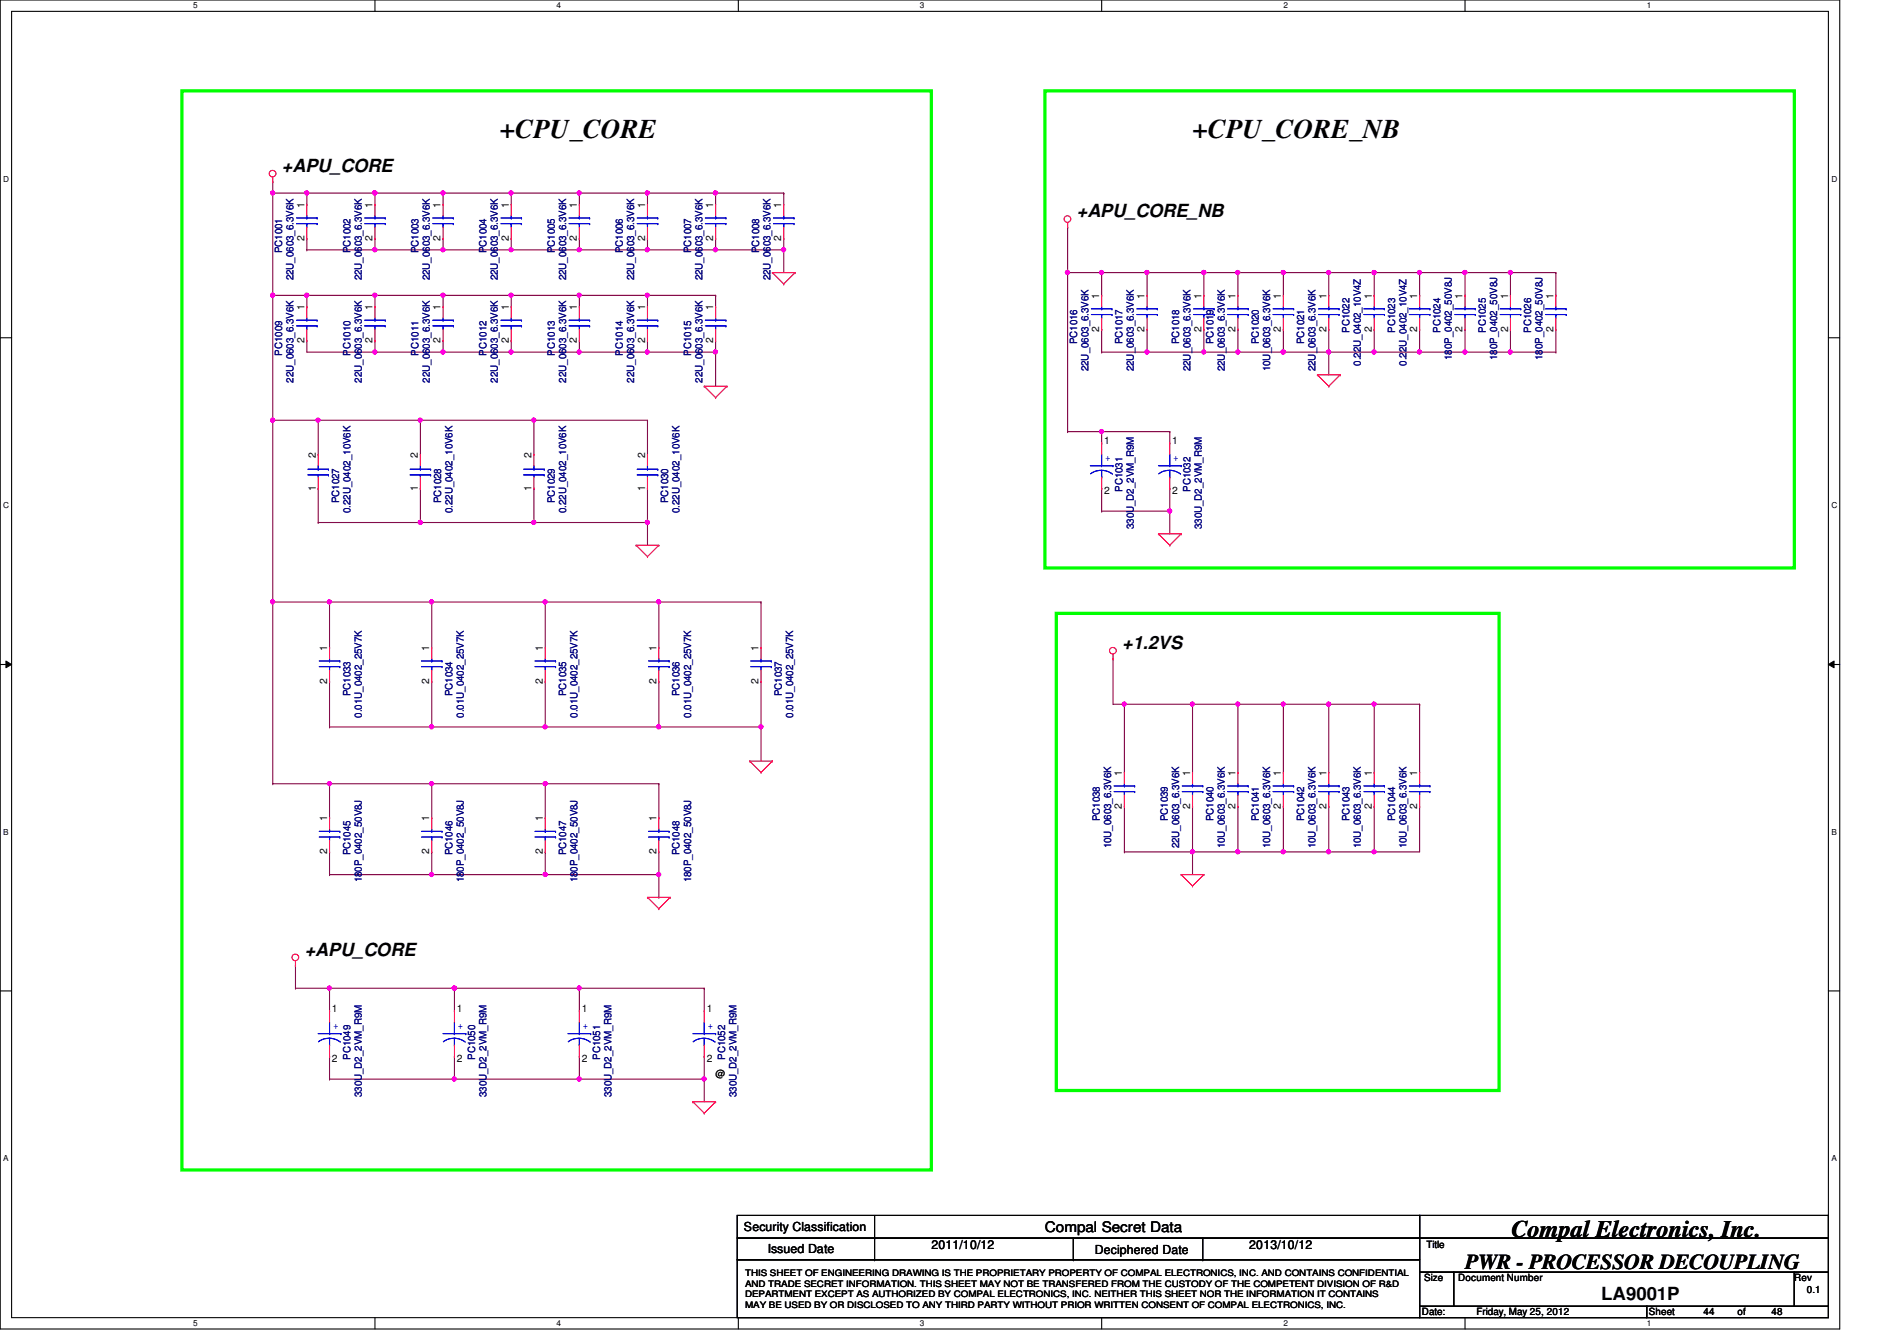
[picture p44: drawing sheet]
<svg xmlns="http://www.w3.org/2000/svg" width="297mm" height="210mm" viewBox="0 0 297 210" stroke-linecap="round" stroke-linejoin="round" font-family="sans-serif">
<defs><g id="words">
<g font-size="4.2">
<text x="78.3" y="21.6">+CPU_CORE</text>
<text x="186.7" y="21.6">+CPU_CORE_NB</text>
</g>
<text font-size="3.7" x="236.7" y="193.6">Compal Electronics, Inc.</text>
<text font-size="3.3" x="229.4" y="198.6">PWR - PROCESSOR DECOUPLING</text>
<g font-size="2.8">
<text x="44.2" y="26.9">+APU_CORE</text>
<text x="168.6" y="34">+APU_CORE_NB</text>
<text x="175.7" y="101.6">+1.2VS</text>
<text x="47.7" y="149.6">+APU_CORE</text>
<text x="250.7" y="203.5">LA9001P</text>
</g>
<text font-size="2.3" x="163.6" y="192.9">Compal Secret Data</text>
<g font-size="1.9">
<text x="116.5" y="192.7">Security Classification</text>
<text x="120.2" y="196.1">Issued Date</text>
<text x="145.8" y="195.6">2011/10/12</text>
<text x="171.4" y="196.3">Deciphered Date</text>
<text x="195.6" y="195.6">2013/10/12</text>
</g>
<g font-size="1.6">
<text x="47.7" y="32.6" transform="rotate(-90 47.7 32.6)">1</text>
<text x="58.3" y="32.6" transform="rotate(-90 58.3 32.6)">1</text>
<text x="69" y="32.6" transform="rotate(-90 69 32.6)">1</text>
<text x="79.7" y="32.6" transform="rotate(-90 79.7 32.6)">1</text>
<text x="90.3" y="32.6" transform="rotate(-90 90.3 32.6)">1</text>
<text x="101" y="32.6" transform="rotate(-90 101 32.6)">1</text>
<text x="111.7" y="32.6" transform="rotate(-90 111.7 32.6)">1</text>
<text x="122.3" y="32.6" transform="rotate(-90 122.3 32.6)">1</text>
<text x="47.7" y="37.7" transform="rotate(-90 47.7 37.7)">2</text>
<text x="58.3" y="37.7" transform="rotate(-90 58.3 37.7)">2</text>
<text x="69" y="37.7" transform="rotate(-90 69 37.7)">2</text>
<text x="79.7" y="37.7" transform="rotate(-90 79.7 37.7)">2</text>
<text x="90.3" y="37.7" transform="rotate(-90 90.3 37.7)">2</text>
<text x="101" y="37.7" transform="rotate(-90 101 37.7)">2</text>
<text x="111.7" y="37.7" transform="rotate(-90 111.7 37.7)">2</text>
<text x="122.3" y="37.7" transform="rotate(-90 122.3 37.7)">2</text>
<text x="172.1" y="46.8" transform="rotate(-90 172.1 46.8)">1</text>
<text x="179.2" y="46.8" transform="rotate(-90 179.2 46.8)">1</text>
<text x="188.1" y="46.8" transform="rotate(-90 188.1 46.8)">1</text>
<text x="193.5" y="46.8" transform="rotate(-90 193.5 46.8)">1</text>
<text x="200.6" y="46.8" transform="rotate(-90 200.6 46.8)">1</text>
<text x="207.7" y="46.8" transform="rotate(-90 207.7 46.8)">1</text>
<text x="214.8" y="46.8" transform="rotate(-90 214.8 46.8)">1</text>
<text x="221.9" y="46.8" transform="rotate(-90 221.9 46.8)">1</text>
<text x="229" y="46.8" transform="rotate(-90 229 46.8)">1</text>
<text x="236.1" y="46.8" transform="rotate(-90 236.1 46.8)">1</text>
<text x="243.2" y="46.8" transform="rotate(-90 243.2 46.8)">1</text>
<text x="47.7" y="53.7" transform="rotate(-90 47.7 53.7)">2</text>
<text x="47.7" y="48.6" transform="rotate(-90 47.7 48.6)">1</text>
<text x="58.3" y="53.7" transform="rotate(-90 58.3 53.7)">2</text>
<text x="58.3" y="48.6" transform="rotate(-90 58.3 48.6)">1</text>
<text x="69" y="53.7" transform="rotate(-90 69 53.7)">2</text>
<text x="69" y="48.6" transform="rotate(-90 69 48.6)">1</text>
<text x="79.7" y="53.7" transform="rotate(-90 79.7 53.7)">2</text>
<text x="79.7" y="48.6" transform="rotate(-90 79.7 48.6)">1</text>
<text x="90.3" y="53.7" transform="rotate(-90 90.3 53.7)">2</text>
<text x="90.3" y="48.6" transform="rotate(-90 90.3 48.6)">1</text>
<text x="101" y="53.7" transform="rotate(-90 101 53.7)">2</text>
<text x="101" y="48.6" transform="rotate(-90 101 48.6)">1</text>
<text x="111.7" y="53.7" transform="rotate(-90 111.7 53.7)">2</text>
<text x="111.7" y="48.6" transform="rotate(-90 111.7 48.6)">1</text>
<text x="172.1" y="51.9" transform="rotate(-90 172.1 51.9)">2</text>
<text x="179.2" y="51.9" transform="rotate(-90 179.2 51.9)">2</text>
<text x="188.1" y="51.9" transform="rotate(-90 188.1 51.9)">2</text>
<text x="193.5" y="51.9" transform="rotate(-90 193.5 51.9)">2</text>
<text x="200.6" y="51.9" transform="rotate(-90 200.6 51.9)">2</text>
<text x="207.7" y="51.9" transform="rotate(-90 207.7 51.9)">2</text>
<text x="214.8" y="51.9" transform="rotate(-90 214.8 51.9)">2</text>
<text x="221.9" y="51.9" transform="rotate(-90 221.9 51.9)">2</text>
<text x="229" y="51.9" transform="rotate(-90 229 51.9)">2</text>
<text x="236.1" y="51.9" transform="rotate(-90 236.1 51.9)">2</text>
<text x="243.2" y="51.9" transform="rotate(-90 243.2 51.9)">2</text>
<text x="49.4" y="71.7" transform="rotate(-90 49.4 71.7)">2</text>
<text x="65.4" y="71.7" transform="rotate(-90 65.4 71.7)">2</text>
<text x="83.2" y="71.7" transform="rotate(-90 83.2 71.7)">2</text>
<text x="101" y="71.7" transform="rotate(-90 101 71.7)">2</text>
<text x="172.9" y="69.5">1</text>
<text x="183.6" y="69.5">1</text>
<text x="49.4" y="76.8" transform="rotate(-90 49.4 76.8)">1</text>
<text x="65.4" y="76.8" transform="rotate(-90 65.4 76.8)">1</text>
<text x="83.2" y="76.8" transform="rotate(-90 83.2 76.8)">1</text>
<text x="101" y="76.8" transform="rotate(-90 101 76.8)">1</text>
<text x="172.9" y="77.3">2</text>
<text x="183.6" y="77.3">2</text>
<text x="51.2" y="101.9" transform="rotate(-90 51.2 101.9)">1</text>
<text x="67.2" y="101.9" transform="rotate(-90 67.2 101.9)">1</text>
<text x="85" y="101.9" transform="rotate(-90 85 101.9)">1</text>
<text x="102.8" y="101.9" transform="rotate(-90 102.8 101.9)">1</text>
<text x="118.8" y="101.9" transform="rotate(-90 118.8 101.9)">1</text>
<text x="51.2" y="107" transform="rotate(-90 51.2 107)">2</text>
<text x="67.2" y="107" transform="rotate(-90 67.2 107)">2</text>
<text x="85" y="107" transform="rotate(-90 85 107)">2</text>
<text x="102.8" y="107" transform="rotate(-90 102.8 107)">2</text>
<text x="118.8" y="107" transform="rotate(-90 118.8 107)">2</text>
<text x="175.7" y="121.5" transform="rotate(-90 175.7 121.5)">1</text>
<text x="186.3" y="121.5" transform="rotate(-90 186.3 121.5)">1</text>
<text x="193.5" y="121.5" transform="rotate(-90 193.5 121.5)">1</text>
<text x="200.6" y="121.5" transform="rotate(-90 200.6 121.5)">1</text>
<text x="207.7" y="121.5" transform="rotate(-90 207.7 121.5)">1</text>
<text x="214.8" y="121.5" transform="rotate(-90 214.8 121.5)">1</text>
<text x="221.9" y="121.5" transform="rotate(-90 221.9 121.5)">1</text>
<text x="51.2" y="128.6" transform="rotate(-90 51.2 128.6)">1</text>
<text x="67.2" y="128.6" transform="rotate(-90 67.2 128.6)">1</text>
<text x="85" y="128.6" transform="rotate(-90 85 128.6)">1</text>
<text x="102.8" y="128.6" transform="rotate(-90 102.8 128.6)">1</text>
<text x="175.7" y="126.6" transform="rotate(-90 175.7 126.6)">2</text>
<text x="186.3" y="126.6" transform="rotate(-90 186.3 126.6)">2</text>
<text x="193.5" y="126.6" transform="rotate(-90 193.5 126.6)">2</text>
<text x="200.6" y="126.6" transform="rotate(-90 200.6 126.6)">2</text>
<text x="207.7" y="126.6" transform="rotate(-90 207.7 126.6)">2</text>
<text x="214.8" y="126.6" transform="rotate(-90 214.8 126.6)">2</text>
<text x="221.9" y="126.6" transform="rotate(-90 221.9 126.6)">2</text>
<text x="51.2" y="133.7" transform="rotate(-90 51.2 133.7)">2</text>
<text x="67.2" y="133.7" transform="rotate(-90 67.2 133.7)">2</text>
<text x="85" y="133.7" transform="rotate(-90 85 133.7)">2</text>
<text x="102.8" y="133.7" transform="rotate(-90 102.8 133.7)">2</text>
<text x="52" y="158.4">1</text>
<text x="71.5" y="158.4">1</text>
<text x="91.1" y="158.4">1</text>
<text x="110.7" y="158.4">1</text>
<text x="52" y="166.2">2</text>
<text x="71.5" y="166.2">2</text>
<text x="91.1" y="166.2">2</text>
<text x="110.7" y="166.2">2</text>
<text x="112.1" y="168.6">@</text>
<text x="223.3" y="195.4">Title</text>
<text x="223" y="200.6">Size</text>
<text x="228.3" y="200.6">Document Number</text>
<text x="281" y="200.6">Rev</text>
<text x="282.9" y="202.4">0.1</text>
<text x="222.6" y="205.9">Date:</text>
<text x="231.2" y="205.9">Friday, May 25, 2012</text>
<text x="258.2" y="205.9">Sheet</text>
<text x="266.7" y="205.9">44</text>
<text x="272.1" y="205.9">of</text>
<text x="277.4" y="205.9">48</text>
</g>
<g font-size="1.6" fill="#000080">
<text x="44.2" y="39.7" transform="rotate(-90 44.2 39.7)">PC1001</text>
<text x="54.9" y="39.7" transform="rotate(-90 54.9 39.7)">PC1002</text>
<text x="65.5" y="39.7" transform="rotate(-90 65.5 39.7)">PC1003</text>
<text x="76.2" y="39.7" transform="rotate(-90 76.2 39.7)">PC1004</text>
<text x="86.9" y="39.7" transform="rotate(-90 86.9 39.7)">PC1005</text>
<text x="97.5" y="39.7" transform="rotate(-90 97.5 39.7)">PC1006</text>
<text x="108.2" y="39.7" transform="rotate(-90 108.2 39.7)">PC1007</text>
<text x="118.9" y="39.7" transform="rotate(-90 118.9 39.7)">PC1008</text>
<text x="46" y="43.9" transform="rotate(-90 46 43.9)">22U_0603_6.3V6K</text>
<text x="56.6" y="43.9" transform="rotate(-90 56.6 43.9)">22U_0603_6.3V6K</text>
<text x="67.3" y="43.9" transform="rotate(-90 67.3 43.9)">22U_0603_6.3V6K</text>
<text x="78" y="43.9" transform="rotate(-90 78 43.9)">22U_0603_6.3V6K</text>
<text x="88.6" y="43.9" transform="rotate(-90 88.6 43.9)">22U_0603_6.3V6K</text>
<text x="99.3" y="43.9" transform="rotate(-90 99.3 43.9)">22U_0603_6.3V6K</text>
<text x="110" y="43.9" transform="rotate(-90 110 43.9)">22U_0603_6.3V6K</text>
<text x="120.6" y="43.9" transform="rotate(-90 120.6 43.9)">22U_0603_6.3V6K</text>
<text x="168.7" y="53.9" transform="rotate(-90 168.7 53.9)">PC1016</text>
<text x="175.8" y="53.9" transform="rotate(-90 175.8 53.9)">PC1017</text>
<text x="184.7" y="53.9" transform="rotate(-90 184.7 53.9)">PC1018</text>
<text x="190" y="53.9" transform="rotate(-90 190 53.9)">PC1019</text>
<text x="197.1" y="53.9" transform="rotate(-90 197.1 53.9)">PC1020</text>
<text x="204.2" y="53.9" transform="rotate(-90 204.2 53.9)">PC1021</text>
<text x="211.3" y="52.1" transform="rotate(-90 211.3 52.1)">PC1022</text>
<text x="218.4" y="52.1" transform="rotate(-90 218.4 52.1)">PC1023</text>
<text x="225.5" y="52.1" transform="rotate(-90 225.5 52.1)">PC1024</text>
<text x="232.7" y="52.1" transform="rotate(-90 232.7 52.1)">PC1025</text>
<text x="239.8" y="52.1" transform="rotate(-90 239.8 52.1)">PC1026</text>
<text x="44.2" y="55.7" transform="rotate(-90 44.2 55.7)">PC1009</text>
<text x="46" y="59.9" transform="rotate(-90 46 59.9)">22U_0603_6.3V6K</text>
<text x="54.9" y="55.7" transform="rotate(-90 54.9 55.7)">PC1010</text>
<text x="56.6" y="59.9" transform="rotate(-90 56.6 59.9)">22U_0603_6.3V6K</text>
<text x="65.5" y="55.7" transform="rotate(-90 65.5 55.7)">PC1011</text>
<text x="67.3" y="59.9" transform="rotate(-90 67.3 59.9)">22U_0603_6.3V6K</text>
<text x="76.2" y="55.7" transform="rotate(-90 76.2 55.7)">PC1012</text>
<text x="78" y="59.9" transform="rotate(-90 78 59.9)">22U_0603_6.3V6K</text>
<text x="86.9" y="55.7" transform="rotate(-90 86.9 55.7)">PC1013</text>
<text x="88.6" y="59.9" transform="rotate(-90 88.6 59.9)">22U_0603_6.3V6K</text>
<text x="97.5" y="55.7" transform="rotate(-90 97.5 55.7)">PC1014</text>
<text x="99.3" y="59.9" transform="rotate(-90 99.3 59.9)">22U_0603_6.3V6K</text>
<text x="108.2" y="55.7" transform="rotate(-90 108.2 55.7)">PC1015</text>
<text x="110" y="59.9" transform="rotate(-90 110 59.9)">22U_0603_6.3V6K</text>
<text x="170.4" y="58.1" transform="rotate(-90 170.4 58.1)">22U_0603_6.3V6K</text>
<text x="177.5" y="58.1" transform="rotate(-90 177.5 58.1)">22U_0603_6.3V6K</text>
<text x="186.4" y="58.1" transform="rotate(-90 186.4 58.1)">22U_0603_6.3V6K</text>
<text x="191.8" y="58.1" transform="rotate(-90 191.8 58.1)">22U_0603_6.3V6K</text>
<text x="198.9" y="58.1" transform="rotate(-90 198.9 58.1)">10U_0603_6.3V6K</text>
<text x="206" y="58.1" transform="rotate(-90 206 58.1)">22U_0603_6.3V6K</text>
<text x="213.1" y="57.2" transform="rotate(-90 213.1 57.2)">0.22U_0402_10V4Z</text>
<text x="220.2" y="57.2" transform="rotate(-90 220.2 57.2)">0.22U_0402_10V4Z</text>
<text x="227.3" y="56.3" transform="rotate(-90 227.3 56.3)">180P_0402_50V8J</text>
<text x="234.4" y="56.3" transform="rotate(-90 234.4 56.3)">180P_0402_50V8J</text>
<text x="241.6" y="56.3" transform="rotate(-90 241.6 56.3)">180P_0402_50V8J</text>
<text x="175.8" y="77" transform="rotate(-90 175.8 77)">PC1031</text>
<text x="186.4" y="77" transform="rotate(-90 186.4 77)">PC1032</text>
<text x="53.1" y="78.8" transform="rotate(-90 53.1 78.8)">PC1027</text>
<text x="54.9" y="80.3" transform="rotate(-90 54.9 80.3)">0.22U_0402_10V6K</text>
<text x="69.1" y="78.8" transform="rotate(-90 69.1 78.8)">PC1028</text>
<text x="70.9" y="80.3" transform="rotate(-90 70.9 80.3)">0.22U_0402_10V6K</text>
<text x="86.9" y="78.8" transform="rotate(-90 86.9 78.8)">PC1029</text>
<text x="88.6" y="80.3" transform="rotate(-90 88.6 80.3)">0.22U_0402_10V6K</text>
<text x="104.6" y="78.8" transform="rotate(-90 104.6 78.8)">PC1030</text>
<text x="106.4" y="80.3" transform="rotate(-90 106.4 80.3)">0.22U_0402_10V6K</text>
<text x="177.5" y="82.8" transform="rotate(-90 177.5 82.8)">330U_D2_2VM_R9M</text>
<text x="188.2" y="82.8" transform="rotate(-90 188.2 82.8)">330U_D2_2VM_R9M</text>
<text x="54.9" y="109" transform="rotate(-90 54.9 109)">PC1033</text>
<text x="56.6" y="112.4" transform="rotate(-90 56.6 112.4)">0.01U_0402_25V7K</text>
<text x="70.9" y="109" transform="rotate(-90 70.9 109)">PC1034</text>
<text x="72.6" y="112.4" transform="rotate(-90 72.6 112.4)">0.01U_0402_25V7K</text>
<text x="88.6" y="109" transform="rotate(-90 88.6 109)">PC1035</text>
<text x="90.4" y="112.4" transform="rotate(-90 90.4 112.4)">0.01U_0402_25V7K</text>
<text x="106.4" y="109" transform="rotate(-90 106.4 109)">PC1036</text>
<text x="108.2" y="112.4" transform="rotate(-90 108.2 112.4)">0.01U_0402_25V7K</text>
<text x="122.4" y="109" transform="rotate(-90 122.4 109)">PC1037</text>
<text x="124.2" y="112.4" transform="rotate(-90 124.2 112.4)">0.01U_0402_25V7K</text>
<text x="172.2" y="128.6" transform="rotate(-90 172.2 128.6)">PC1038</text>
<text x="182.9" y="128.6" transform="rotate(-90 182.9 128.6)">PC1039</text>
<text x="190" y="128.6" transform="rotate(-90 190 128.6)">PC1040</text>
<text x="197.1" y="128.6" transform="rotate(-90 197.1 128.6)">PC1041</text>
<text x="204.2" y="128.6" transform="rotate(-90 204.2 128.6)">PC1042</text>
<text x="211.3" y="128.6" transform="rotate(-90 211.3 128.6)">PC1043</text>
<text x="218.4" y="128.6" transform="rotate(-90 218.4 128.6)">PC1044</text>
<text x="54.9" y="133.9" transform="rotate(-90 54.9 133.9)">PC1045</text>
<text x="70.9" y="133.9" transform="rotate(-90 70.9 133.9)">PC1046</text>
<text x="88.6" y="133.9" transform="rotate(-90 88.6 133.9)">PC1047</text>
<text x="106.4" y="133.9" transform="rotate(-90 106.4 133.9)">PC1048</text>
<text x="174" y="132.8" transform="rotate(-90 174 132.8)">10U_0603_6.3V6K</text>
<text x="184.7" y="132.8" transform="rotate(-90 184.7 132.8)">22U_0603_6.3V6K</text>
<text x="191.8" y="132.8" transform="rotate(-90 191.8 132.8)">10U_0603_6.3V6K</text>
<text x="198.9" y="132.8" transform="rotate(-90 198.9 132.8)">10U_0603_6.3V6K</text>
<text x="206" y="132.8" transform="rotate(-90 206 132.8)">10U_0603_6.3V6K</text>
<text x="213.1" y="132.8" transform="rotate(-90 213.1 132.8)">10U_0603_6.3V6K</text>
<text x="220.2" y="132.8" transform="rotate(-90 220.2 132.8)">10U_0603_6.3V6K</text>
<text x="56.6" y="138.1" transform="rotate(-90 56.6 138.1)">180P_0402_50V8J</text>
<text x="72.6" y="138.1" transform="rotate(-90 72.6 138.1)">180P_0402_50V8J</text>
<text x="90.4" y="138.1" transform="rotate(-90 90.4 138.1)">180P_0402_50V8J</text>
<text x="108.2" y="138.1" transform="rotate(-90 108.2 138.1)">180P_0402_50V8J</text>
<text x="54.9" y="165.9" transform="rotate(-90 54.9 165.9)">PC1049</text>
<text x="74.4" y="165.9" transform="rotate(-90 74.4 165.9)">PC1050</text>
<text x="94" y="165.9" transform="rotate(-90 94 165.9)">PC1051</text>
<text x="113.5" y="165.9" transform="rotate(-90 113.5 165.9)">PC1052</text>
<text x="56.6" y="171.7" transform="rotate(-90 56.6 171.7)">330U_D2_2VM_R9M</text>
<text x="76.2" y="171.7" transform="rotate(-90 76.2 171.7)">330U_D2_2VM_R9M</text>
<text x="95.8" y="171.7" transform="rotate(-90 95.8 171.7)">330U_D2_2VM_R9M</text>
<text x="115.3" y="171.7" transform="rotate(-90 115.3 171.7)">330U_D2_2VM_R9M</text>
</g>
<g font-size="1.6" fill="#00f">
<text x="173.1" y="72.2">+</text>
<text x="183.7" y="72.2">+</text>
<text x="52.2" y="161.1">+</text>
<text x="71.7" y="161.1">+</text>
<text x="91.3" y="161.1">+</text>
<text x="110.8" y="161.1">+</text>
</g>
<g font-size="1.4">
<text x="116.7" y="201.4">AND TRADE SECRET INFORMATION. THIS SHEET MAY NOT BE TRANSFERED FROM THE CUSTODY OF THE COMPETENT DIVISION OF R&amp;D</text>
<text x="116.7" y="203">DEPARTMENT EXCEPT AS AUTHORIZED BY COMPAL ELECTRONICS, INC. NEITHER THIS SHEET NOR THE INFORMATION IT CONTAINS</text>
<text x="116.7" y="199.7">THIS SHEET OF ENGINEERING DRAWING IS THE PROPRIETARY PROPERTY OF COMPAL ELECTRONICS, INC. AND CONTAINS CONFIDENTIAL</text>
<text x="116.7" y="204.7">MAY BE USED BY OR DISCLOSED TO ANY THIRD PARTY WITHOUT PRIOR WRITTEN CONSENT OF COMPAL ELECTRONICS, INC.</text>
</g>
<g font-size="1.3">
<text x="30.3" y="1.3">5</text>
<text x="87.2" y="1.3">4</text>
<text x="144.1" y="1.3">3</text>
<text x="201" y="1.3">2</text>
<text x="257.8" y="1.3">1</text>
<text x=".5" y="28.4">D</text>
<text x="286.8" y="28.4">D</text>
<text x=".5" y="79.5">C</text>
<text x="286.8" y="79.5">C</text>
<text x=".5" y="130.7">B</text>
<text x="286.8" y="130.7">B</text>
<text x=".5" y="181.8">A</text>
<text x="286.8" y="181.8">A</text>
<text x="30.3" y="207.6">5</text>
<text x="87.2" y="207.6">4</text>
<text x="144.1" y="207.6">3</text>
<text x="201" y="207.6">2</text>
<text x="257.8" y="207.6">1</text>
</g>
</g></defs>
<path d="M0 0h288.1v208h-288.1zM1.8 1.8h284.5v204.4h-284.5z" fill="none" stroke="#000" stroke-width=".17"/>
<g fill="#fff">
<path d="M30.3 .2h.6v1.4h-.6z"/>
<path d="M30.3 206.4h.6v1.4h-.6z"/>
</g>
<path d="M58.7 0v1.8M58.7 206.2v1.8" fill="none" stroke="#000" stroke-width=".17"/>
<g fill="#fff">
<path d="M87.2 .2h.6v1.4h-.6z"/>
<path d="M87.2 206.4h.6v1.4h-.6z"/>
</g>
<path d="M115.6 0v1.8M115.6 206.2v1.8" fill="none" stroke="#000" stroke-width=".17"/>
<g fill="#fff">
<path d="M144.1 .2h.6v1.4h-.6z"/>
<path d="M144.1 206.4h.6v1.4h-.6z"/>
</g>
<path d="M172.5 0v1.8M172.5 206.2v1.8" fill="none" stroke="#000" stroke-width=".17"/>
<g fill="#fff">
<path d="M201 .2h.6v1.4h-.6z"/>
<path d="M201 206.4h.6v1.4h-.6z"/>
</g>
<path d="M229.4 0v1.8M229.4 206.2v1.8" fill="none" stroke="#000" stroke-width=".17"/>
<g fill="#fff">
<path d="M257.8 .2h.7v1.4h-.7z"/>
<path d="M257.8 206.4h.7v1.4h-.7z"/>
<path d="M.5 27.3h.9v1.4h-.9z"/>
<path d="M286.8 27.3h.9v1.4h-.9z"/>
<path d="M.5 78.4h.9v1.4h-.9z"/>
<path d="M286.8 78.4h.9v1.4h-.9z"/>
</g>
<path d="M0 52.9h1.8M286.3 52.9h1.8" fill="none" stroke="#000" stroke-width=".17"/>
<g fill="#fff">
<path d="M.5 129.5h.8v1.4h-.8z"/>
<path d="M286.8 129.5h.8v1.4h-.8z"/>
</g>
<path d="M0 104h1.8M286.3 104h1.8" fill="none" stroke="#000" stroke-width=".17"/>
<path d="M.9 103.5l.9 .5-.9 .5zM286.3 104l.9-.5v1z" fill="#000"/>
<path d="M.9 103.5l.9 .5-.9 .5zM286.3 104l.9-.5v1z" fill="none" stroke="#000" stroke-width=".16"/>
<g fill="#fff">
<path d="M.5 180.6h.8v1.4h-.8z"/>
<path d="M286.8 180.6h.8v1.4h-.8z"/>
</g>
<path d="M0 155.1h1.8M286.3 155.1h1.8" fill="none" stroke="#000" stroke-width=".17"/>
<path d="M28.5 14.2h117.3v168.9h-117.3zM163.6 14.2h117.4v74.7h-117.4zM165.4 96h69.3v74.7h-69.3z" fill="none" stroke="#0f0" stroke-width=".51"/>
<path d="M174.3 110.2h1.8M176.1 110.2h.1M186.7 110.2h14.3M193.8 110.2h.1M201 110.2h.1M208.1 110.2h14.2M215.2 110.2h.1M222.3 110.2h.1M186.7 133.3h.1M186.7 133.3h7.1" fill="none" stroke="#800040" stroke-width=".17"/>
<circle cx="186.7" cy="133.3" r=".32" fill="#f0f"/>
<circle cx="186.7" cy="133.3" r=".32" fill="none" stroke="#f0f" stroke-width=".17"/>
<path d="M80 39.1h.1M80 39.1h10.7M201 110.2h7.1M208.1 110.2h.1M186.7 133.3h.1M186.7 133.3v3.6M193.8 133.3h.1M193.8 133.3h7.2" fill="none" stroke="#800040" stroke-width=".17"/>
<circle cx="90.7" cy="39.1" r=".32" fill="#f0f"/>
<circle cx="90.7" cy="39.1" r=".32" fill="none" stroke="#f0f" stroke-width=".17"/>
<circle cx="80" cy="39.1" r=".32" fill="#f0f"/>
<circle cx="80" cy="39.1" r=".32" fill="none" stroke="#f0f" stroke-width=".17"/>
<path d="M58.7 37.3h.1M58.7 37.3v1.8M69.4 30.2h.1M69.4 30.2h10.6" fill="none" stroke="#800040" stroke-width=".17"/>
<circle cx="69.4" cy="30.2" r=".32" fill="#f0f"/>
<circle cx="69.4" cy="30.2" r=".32" fill="none" stroke="#f0f" stroke-width=".17"/>
<path d="M71.2 168.9h.1M71.2 168.9h19.5" fill="none" stroke="#800040" stroke-width=".17"/>
<circle cx="71.1" cy="168.9" r=".32" fill="#f0f"/>
<circle cx="71.1" cy="168.9" r=".32" fill="none" stroke="#f0f" stroke-width=".17"/>
<path d="M90.7 168.9h.1M90.7 168.9h19.6" fill="none" stroke="#800040" stroke-width=".17"/>
<circle cx="110.2" cy="168.9" r=".32" fill="#f0f"/>
<circle cx="110.2" cy="168.9" r=".32" fill="none" stroke="#f0f" stroke-width=".17"/>
<circle cx="90.7" cy="168.9" r=".32" fill="#f0f"/>
<circle cx="90.7" cy="168.9" r=".32" fill="none" stroke="#f0f" stroke-width=".17"/>
<path d="M42.7 30.2h.1M42.7 30.2v16M42.7 46.2h.1M42.7 46.2h16M48 46.2h.1M46.3 154.7h.1M46.3 151.1h.1M46.3 154.7h5.3M46.3 151.1v3.6" fill="none" stroke="#800040" stroke-width=".17"/>
<circle cx="48" cy="46.2" r=".32" fill="#f0f"/>
<circle cx="48" cy="46.2" r=".32" fill="none" stroke="#f0f" stroke-width=".17"/>
<path d="M48 53.3h.1M48 53.3v1.8M58.7 53.3h.1M58.7 53.3v1.8" fill="none" stroke="#800040" stroke-width=".17"/>
<circle cx="58.7" cy="55.1" r=".32" fill="#f0f"/>
<circle cx="58.7" cy="55.1" r=".32" fill="none" stroke="#f0f" stroke-width=".17"/>
<path d="M42.7 28.4h.1M42.7 28.4v1.8M48 37.3h.1M48 30.2h.1M48 30.2v1.8M48 37.3v1.8M90.7 154.7h.1M90.7 154.7h19.6M110.3 165.4h.1M110.3 165.4v3.5" fill="none" stroke="#800040" stroke-width=".17"/>
<circle cx="90.7" cy="154.7" r=".32" fill="#f0f"/>
<circle cx="90.7" cy="154.7" r=".32" fill="none" stroke="#f0f" stroke-width=".17"/>
<g fill="none" stroke="#800040" stroke-width=".17">
<path d="M51.6 154.7h.1M51.6 154.7v3.5M51.6 154.7h19.6M71.2 154.7h.1M71.2 154.7v3.5M110.3 154.7h.1M110.3 154.7v3.5M51.6 165.4h.1M51.6 165.4v3.5M71.2 165.4h.1M71.2 165.4v3.5M110.3 168.9h.1"/>
<path d="M110.3 168.9v3.6"/>
</g>
<circle cx="71.1" cy="154.7" r=".32" fill="#f0f"/>
<circle cx="71.1" cy="154.7" r=".32" fill="none" stroke="#f0f" stroke-width=".17"/>
<circle cx="51.6" cy="154.7" r=".32" fill="#f0f"/>
<circle cx="51.6" cy="154.7" r=".32" fill="none" stroke="#f0f" stroke-width=".17"/>
<path d="M71.2 154.7h.1M71.2 154.7h19.5M90.7 154.7h.1M90.7 154.7v3.5M90.7 165.4h.1M90.7 165.4v3.5" fill="none" stroke="#800040" stroke-width=".17"/>
<circle cx="71.1" cy="154.7" r=".32" fill="#f0f"/>
<circle cx="71.1" cy="154.7" r=".32" fill="none" stroke="#f0f" stroke-width=".17"/>
<path d="M42.7 30.2h.1M42.7 30.2h5.3" fill="none" stroke="#800040" stroke-width=".17"/>
<circle cx="42.7" cy="30.2" r=".32" fill="#f0f"/>
<circle cx="42.7" cy="30.2" r=".32" fill="none" stroke="#f0f" stroke-width=".17"/>
<path d="M58.7 39.1h.1M58.7 39.1h10.7M80 30.2h.1M80 30.2v1.8" fill="none" stroke="#800040" stroke-width=".17"/>
<circle cx="58.7" cy="39.1" r=".32" fill="#f0f"/>
<circle cx="58.7" cy="39.1" r=".32" fill="none" stroke="#f0f" stroke-width=".17"/>
<path d="M48 39.1h.1M48 39.1h10.7M80 30.2h.1M80 30.2h10.7M90.7 30.2h.1M90.7 30.2v1.8" fill="none" stroke="#800040" stroke-width=".17"/>
<circle cx="80" cy="30.2" r=".32" fill="#f0f"/>
<circle cx="80" cy="30.2" r=".32" fill="none" stroke="#f0f" stroke-width=".17"/>
<path d="M58.7 30.2h.1M58.7 30.2h10.7" fill="none" stroke="#800040" stroke-width=".17"/>
<circle cx="58.7" cy="30.2" r=".32" fill="#f0f"/>
<circle cx="58.7" cy="30.2" r=".32" fill="none" stroke="#f0f" stroke-width=".17"/>
<path d="M69.4 39.1h.1M69.4 39.1h10.6" fill="none" stroke="#800040" stroke-width=".17"/>
<circle cx="69.4" cy="39.1" r=".32" fill="#f0f"/>
<circle cx="69.4" cy="39.1" r=".32" fill="none" stroke="#f0f" stroke-width=".17"/>
<path d="M48 30.2h.1M48 30.2h10.7M69.4 30.2h.1M69.4 30.2v1.8" fill="none" stroke="#800040" stroke-width=".17"/>
<circle cx="58.7" cy="30.2" r=".32" fill="#f0f"/>
<circle cx="58.7" cy="30.2" r=".32" fill="none" stroke="#f0f" stroke-width=".17"/>
<circle cx="48" cy="30.2" r=".32" fill="#f0f"/>
<circle cx="48" cy="30.2" r=".32" fill="none" stroke="#f0f" stroke-width=".17"/>
<path d="M58.7 30.2h.1M58.7 30.2v1.8M176.1 110.2h.1M176.1 110.2v10.7M51.6 168.9h.1M51.6 168.9h19.6" fill="none" stroke="#800040" stroke-width=".17"/>
<circle cx="176" cy="110.2" r=".32" fill="#f0f"/>
<circle cx="176" cy="110.2" r=".32" fill="none" stroke="#f0f" stroke-width=".17"/>
<g fill="none" stroke="#800040" stroke-width=".17">
<path d="M201 55.1h.1M201 55.1h7.1M172.5 67.6h.1M172.5 76.5h.1M172.5 67.6v1.7M172.5 76.5v3.5M183.2 76.5h.1M183.2 76.5v7.1M183.2 80h.1M176.1 110.2h10.6M186.7 110.2h.1M176.1 133.3h.1"/>
<path d="M176.1 126.2v7.1M176.1 133.3h10.6M186.7 133.3h.1"/>
</g>
<circle cx="200.9" cy="55.1" r=".32" fill="#f0f"/>
<circle cx="200.9" cy="55.1" r=".32" fill="none" stroke="#f0f" stroke-width=".17"/>
<path d="M188.5 55.1h.1M188.5 55.1h5.3" fill="none" stroke="#800040" stroke-width=".17"/>
<circle cx="188.5" cy="55.1" r=".32" fill="#f0f"/>
<circle cx="188.5" cy="55.1" r=".32" fill="none" stroke="#f0f" stroke-width=".17"/>
<path d="M179.6 55.1h.1M179.6 55.1h8.9" fill="none" stroke="#800040" stroke-width=".17"/>
<circle cx="179.6" cy="55.1" r=".32" fill="#f0f"/>
<circle cx="179.6" cy="55.1" r=".32" fill="none" stroke="#f0f" stroke-width=".17"/>
<path d="M208.1 55.1h.1M208.1 55.1v3.6" fill="none" stroke="#800040" stroke-width=".17"/>
<circle cx="208" cy="55.1" r=".32" fill="#f0f"/>
<circle cx="208" cy="55.1" r=".32" fill="none" stroke="#f0f" stroke-width=".17"/>
<path d="M167.2 42.7h.1M167.2 42.7h5.3M172.5 55.1h.1M172.5 55.1h7.1M193.8 55.1h.1M193.8 55.1h7.2M167.2 67.6h.1M167.2 67.6h5.3" fill="none" stroke="#800040" stroke-width=".17"/>
<circle cx="200.9" cy="55.1" r=".32" fill="#f0f"/>
<circle cx="200.9" cy="55.1" r=".32" fill="none" stroke="#f0f" stroke-width=".17"/>
<circle cx="193.8" cy="55.1" r=".32" fill="#f0f"/>
<circle cx="193.8" cy="55.1" r=".32" fill="none" stroke="#f0f" stroke-width=".17"/>
<path d="M167.2 42.7h.1M167.2 42.7v24.9" fill="none" stroke="#800040" stroke-width=".17"/>
<circle cx="167.1" cy="42.6" r=".32" fill="#f0f"/>
<circle cx="167.1" cy="42.6" r=".32" fill="none" stroke="#f0f" stroke-width=".17"/>
<path d="M172.5 42.7h.1M172.5 42.7h7.1M188.5 51.6h.1M188.5 51.6v3.5M193.8 51.6h.1M193.8 51.6v3.5M201 51.6h.1M201 51.6v3.5" fill="none" stroke="#800040" stroke-width=".17"/>
<circle cx="179.6" cy="42.6" r=".32" fill="#f0f"/>
<circle cx="179.6" cy="42.6" r=".32" fill="none" stroke="#f0f" stroke-width=".17"/>
<circle cx="172.5" cy="42.6" r=".32" fill="#f0f"/>
<circle cx="172.5" cy="42.6" r=".32" fill="none" stroke="#f0f" stroke-width=".17"/>
<g fill="none" stroke="#800040" stroke-width=".17">
<path d="M172.5 42.7h.1M172.5 51.6h.1M172.5 42.7v3.5M172.5 51.6v3.5M179.6 42.7h.1M179.6 51.6h.1M179.6 42.7v3.5M179.6 51.6v3.5M193.8 42.7h.1M193.8 42.7h14.3M201 42.7h.1M208.1 42.7h.1"/>
<path d="M208.1 42.7v3.5"/>
</g>
<circle cx="200.9" cy="42.6" r=".32" fill="#f0f"/>
<circle cx="200.9" cy="42.6" r=".32" fill="none" stroke="#f0f" stroke-width=".17"/>
<circle cx="193.8" cy="42.6" r=".32" fill="#f0f"/>
<circle cx="193.8" cy="42.6" r=".32" fill="none" stroke="#f0f" stroke-width=".17"/>
<path d="M188.5 42.7h.1M188.5 42.7h5.3M201 42.7h.1M201 42.7v3.5" fill="none" stroke="#800040" stroke-width=".17"/>
<circle cx="188.5" cy="42.6" r=".32" fill="#f0f"/>
<circle cx="188.5" cy="42.6" r=".32" fill="none" stroke="#f0f" stroke-width=".17"/>
<path d="M179.6 42.7h.1M179.6 42.7h8.9M193.8 42.7h.1M193.8 42.7v3.5" fill="none" stroke="#800040" stroke-width=".17"/>
<circle cx="188.5" cy="42.6" r=".32" fill="#f0f"/>
<circle cx="188.5" cy="42.6" r=".32" fill="none" stroke="#f0f" stroke-width=".17"/>
<path d="M167.2 35.6h.1M167.2 35.6v7.1M188.5 42.7h.1M188.5 42.7v3.5" fill="none" stroke="#800040" stroke-width=".17"/>
<circle cx="167.1" cy="42.6" r=".32" fill="#f0f"/>
<circle cx="167.1" cy="42.6" r=".32" fill="none" stroke="#f0f" stroke-width=".17"/>
<path d="M172.5 67.6h.1M172.5 67.6h10.7M183.2 67.6h.1M183.2 67.6v1.7" fill="none" stroke="#800040" stroke-width=".17"/>
<circle cx="172.5" cy="67.5" r=".32" fill="#f0f"/>
<circle cx="172.5" cy="67.5" r=".32" fill="none" stroke="#f0f" stroke-width=".17"/>
<path d="M172.5 80h.1M172.5 80h10.7" fill="none" stroke="#800040" stroke-width=".17"/>
<circle cx="183.1" cy="80" r=".32" fill="#f0f"/>
<circle cx="183.1" cy="80" r=".32" fill="none" stroke="#f0f" stroke-width=".17"/>
<path d="M186.7 110.2h.1M186.7 110.2v10.7" fill="none" stroke="#800040" stroke-width=".17"/>
<circle cx="186.7" cy="110.2" r=".32" fill="#f0f"/>
<circle cx="186.7" cy="110.2" r=".32" fill="none" stroke="#f0f" stroke-width=".17"/>
<path d="M193.8 110.2h.1M193.8 110.2v10.7" fill="none" stroke="#800040" stroke-width=".17"/>
<circle cx="193.8" cy="110.2" r=".32" fill="#f0f"/>
<circle cx="193.8" cy="110.2" r=".32" fill="none" stroke="#f0f" stroke-width=".17"/>
<path d="M201 110.2h.1M201 110.2v10.7" fill="none" stroke="#800040" stroke-width=".17"/>
<circle cx="200.9" cy="110.2" r=".32" fill="#f0f"/>
<circle cx="200.9" cy="110.2" r=".32" fill="none" stroke="#f0f" stroke-width=".17"/>
<path d="M186.7 126.2h.1M186.7 126.2v7.1M193.8 126.2h.1M193.8 126.2v7.1" fill="none" stroke="#800040" stroke-width=".17"/>
<circle cx="193.8" cy="133.3" r=".32" fill="#f0f"/>
<circle cx="193.8" cy="133.3" r=".32" fill="none" stroke="#f0f" stroke-width=".17"/>
<path d="M201 126.2h.1M201 126.2v7.1" fill="none" stroke="#800040" stroke-width=".17"/>
<circle cx="200.9" cy="133.3" r=".32" fill="#f0f"/>
<circle cx="200.9" cy="133.3" r=".32" fill="none" stroke="#f0f" stroke-width=".17"/>
<path d="M208.1 110.2h.1M208.1 110.2v10.7" fill="none" stroke="#800040" stroke-width=".17"/>
<circle cx="208" cy="110.2" r=".32" fill="#f0f"/>
<circle cx="208" cy="110.2" r=".32" fill="none" stroke="#f0f" stroke-width=".17"/>
<path d="M215.2 110.2h.1M215.2 110.2v10.7" fill="none" stroke="#800040" stroke-width=".17"/>
<circle cx="215.2" cy="110.2" r=".32" fill="#f0f"/>
<circle cx="215.2" cy="110.2" r=".32" fill="none" stroke="#f0f" stroke-width=".17"/>
<path d="M222.3 110.2h.1M222.3 110.2v10.7M201 133.3h.1M208.1 126.2h.1M208.1 133.3h.1M208.1 126.2v7.1M215.2 126.2h.1M215.2 126.2v7.1h-14.2" fill="none" stroke="#800040" stroke-width=".17"/>
<circle cx="215.2" cy="133.3" r=".32" fill="#f0f"/>
<circle cx="215.2" cy="133.3" r=".32" fill="none" stroke="#f0f" stroke-width=".17"/>
<circle cx="208" cy="133.3" r=".32" fill="#f0f"/>
<circle cx="208" cy="133.3" r=".32" fill="none" stroke="#f0f" stroke-width=".17"/>
<g fill="none" stroke="#800040" stroke-width=".17">
<path d="M208.1 51.6h.1M208.1 51.6v3.5M42.7 65.8h.1M42.7 65.8h23.1M49.8 76.5h.1M49.8 65.8h.1M49.8 65.8v5.3M49.8 76.5v5.3M65.8 65.8h.1M65.8 65.8v5.3M174.3 103.1h.1M174.3 103.1v7.1"/>
<path d="M215.2 133.3h.1M222.3 126.2h.1M222.3 126.2v7.1h-7.1"/>
</g>
<circle cx="49.8" cy="65.8" r=".32" fill="#f0f"/>
<circle cx="49.8" cy="65.8" r=".32" fill="none" stroke="#f0f" stroke-width=".17"/>
<path d="M65.8 65.8h.1M65.8 65.8h17.8M83.6 65.8h.1M83.6 65.8v5.3" fill="none" stroke="#800040" stroke-width=".17"/>
<circle cx="65.8" cy="65.8" r=".32" fill="#f0f"/>
<circle cx="65.8" cy="65.8" r=".32" fill="none" stroke="#f0f" stroke-width=".17"/>
<path d="M83.6 65.8h.1M83.6 65.8h17.8M101.4 65.8h.1M101.4 65.8v5.3" fill="none" stroke="#800040" stroke-width=".17"/>
<circle cx="83.6" cy="65.8" r=".32" fill="#f0f"/>
<circle cx="83.6" cy="65.8" r=".32" fill="none" stroke="#f0f" stroke-width=".17"/>
<path d="M65.8 76.5h.1M65.8 76.5v5.3M83.6 76.5h.1M83.6 76.5v5.3h-33.8M49.8 81.8h.1M65.8 81.8h.1" fill="none" stroke="#800040" stroke-width=".17"/>
<circle cx="65.8" cy="81.8" r=".32" fill="#f0f"/>
<circle cx="65.8" cy="81.8" r=".32" fill="none" stroke="#f0f" stroke-width=".17"/>
<path d="M101.4 76.5h.1M101.4 76.5v5.3h-17.8M83.6 81.8h.1" fill="none" stroke="#800040" stroke-width=".17"/>
<circle cx="101.4" cy="81.8" r=".32" fill="#f0f"/>
<circle cx="101.4" cy="81.8" r=".32" fill="none" stroke="#f0f" stroke-width=".17"/>
<circle cx="83.6" cy="81.8" r=".32" fill="#f0f"/>
<circle cx="83.6" cy="81.8" r=".32" fill="none" stroke="#f0f" stroke-width=".17"/>
<g fill="none" stroke="#800040" stroke-width=".17">
<path d="M69.4 37.3h.1M69.4 37.3v1.8M80 37.3h.1M80 37.3v1.8M90.7 37.3h.1M90.7 39.1h.1M90.7 37.3v1.8M101.4 30.2h.1M101.4 37.3h.1M101.4 39.1h.1M101.4 30.2v1.8M101.4 37.3v1.8"/>
<path d="M112.1 30.2h.1M112.1 37.3h.1M112.1 37.3v1.8h-21.4M112.1 30.2v1.8M101.4 81.8h.1M101.4 81.8v3.5"/>
</g>
<circle cx="101.4" cy="39.1" r=".32" fill="#f0f"/>
<circle cx="101.4" cy="39.1" r=".32" fill="none" stroke="#f0f" stroke-width=".17"/>
<path d="M112.1 39.1h.1M122.7 30.2h.1M122.7 37.3h.1M122.7 30.2v1.8M122.7 37.3v1.8h-10.6" fill="none" stroke="#800040" stroke-width=".17"/>
<circle cx="112" cy="39.1" r=".32" fill="#f0f"/>
<circle cx="112" cy="39.1" r=".32" fill="none" stroke="#f0f" stroke-width=".17"/>
<path d="M122.7 39.1h.1M122.7 39.1v3.6" fill="none" stroke="#800040" stroke-width=".17"/>
<circle cx="122.7" cy="39.1" r=".32" fill="#f0f"/>
<circle cx="122.7" cy="39.1" r=".32" fill="none" stroke="#f0f" stroke-width=".17"/>
<path d="M90.7 30.2h10.7M101.4 30.2h.1" fill="none" stroke="#800040" stroke-width=".17"/>
<circle cx="90.7" cy="30.2" r=".32" fill="#f0f"/>
<circle cx="90.7" cy="30.2" r=".32" fill="none" stroke="#f0f" stroke-width=".17"/>
<circle cx="101.4" cy="30.2" r=".32" fill="#f0f"/>
<circle cx="101.4" cy="30.2" r=".32" fill="none" stroke="#f0f" stroke-width=".17"/>
<path d="M101.4 30.2h10.7M112.1 30.2h.1" fill="none" stroke="#800040" stroke-width=".17"/>
<circle cx="112" cy="30.2" r=".32" fill="#f0f"/>
<circle cx="112" cy="30.2" r=".32" fill="none" stroke="#f0f" stroke-width=".17"/>
<path d="M112.1 30.2h10.6M122.7 30.2h.1M48 48h.1M48 46.2v1.8M58.7 48h.1M58.7 46.2v1.8M101.4 55.1h.1M101.4 55.1h10.7M112.1 55.1h.1M112.1 53.3v1.8" fill="none" stroke="#800040" stroke-width=".17"/>
<circle cx="112" cy="55.1" r=".32" fill="#f0f"/>
<circle cx="112" cy="55.1" r=".32" fill="none" stroke="#f0f" stroke-width=".17"/>
<path d="M101.4 55.1h.1M101.4 53.3v1.8" fill="none" stroke="#800040" stroke-width=".17"/>
<circle cx="101.4" cy="55.1" r=".32" fill="#f0f"/>
<circle cx="101.4" cy="55.1" r=".32" fill="none" stroke="#f0f" stroke-width=".17"/>
<path d="M90.7 55.1h.1M90.7 55.1h10.7" fill="none" stroke="#800040" stroke-width=".17"/>
<circle cx="90.7" cy="55.1" r=".32" fill="#f0f"/>
<circle cx="90.7" cy="55.1" r=".32" fill="none" stroke="#f0f" stroke-width=".17"/>
<path d="M80 55.1h.1M80 55.1h10.7M90.7 55.1h.1M90.7 53.3v1.8" fill="none" stroke="#800040" stroke-width=".17"/>
<circle cx="80" cy="55.1" r=".32" fill="#f0f"/>
<circle cx="80" cy="55.1" r=".32" fill="none" stroke="#f0f" stroke-width=".17"/>
<path d="M69.4 55.1h.1M80 53.3h.1M80 53.3v1.8h-10.6" fill="none" stroke="#800040" stroke-width=".17"/>
<circle cx="69.4" cy="55.1" r=".32" fill="#f0f"/>
<circle cx="69.4" cy="55.1" r=".32" fill="none" stroke="#f0f" stroke-width=".17"/>
<path d="M58.7 55.1h.1M58.7 46.2h10.7M69.4 53.3h.1M69.4 46.2h.1M69.4 53.3v1.8h-10.7" fill="none" stroke="#800040" stroke-width=".17"/>
<circle cx="58.7" cy="46.2" r=".32" fill="#f0f"/>
<circle cx="58.7" cy="46.2" r=".32" fill="none" stroke="#f0f" stroke-width=".17"/>
<circle cx="69.4" cy="46.2" r=".32" fill="#f0f"/>
<circle cx="69.4" cy="46.2" r=".32" fill="none" stroke="#f0f" stroke-width=".17"/>
<path d="M90.7 46.2h.1M90.7 46.2h21.4M90.7 46.2v1.8M101.4 46.2h.1M101.4 46.2v1.8M112.1 46.2h.1M112.1 46.2v1.8" fill="none" stroke="#800040" stroke-width=".17"/>
<circle cx="101.4" cy="46.2" r=".32" fill="#f0f"/>
<circle cx="101.4" cy="46.2" r=".32" fill="none" stroke="#f0f" stroke-width=".17"/>
<path d="M80 46.2h.1M80 46.2v1.8M80 46.2h10.7M90.7 46.2h.1" fill="none" stroke="#800040" stroke-width=".17"/>
<circle cx="90.7" cy="46.2" r=".32" fill="#f0f"/>
<circle cx="90.7" cy="46.2" r=".32" fill="none" stroke="#f0f" stroke-width=".17"/>
<path d="M69.4 46.2h.1M69.4 46.2v1.8M69.4 46.2h10.6M80 46.2h.1" fill="none" stroke="#800040" stroke-width=".17"/>
<circle cx="80" cy="46.2" r=".32" fill="#f0f"/>
<circle cx="80" cy="46.2" r=".32" fill="none" stroke="#f0f" stroke-width=".17"/>
<path d="M48 55.1h10.7M58.7 55.1h.1M112.1 55.1h.1M112.1 55.1v5.4M85.4 94.2h.1M85.4 94.2h33.8M85.4 94.2v7.1M103.2 94.2h.1M103.2 94.2v7.1M119.2 94.2h.1M119.2 94.2v7.1M119.2 101.3h.1" fill="none" stroke="#800040" stroke-width=".17"/>
<circle cx="103.1" cy="94.2" r=".32" fill="#f0f"/>
<circle cx="103.1" cy="94.2" r=".32" fill="none" stroke="#f0f" stroke-width=".17"/>
<path d="M67.6 94.2h.1M67.6 94.2v7.1M67.6 94.2h17.8M85.4 94.2h.1" fill="none" stroke="#800040" stroke-width=".17"/>
<circle cx="85.4" cy="94.2" r=".32" fill="#f0f"/>
<circle cx="85.4" cy="94.2" r=".32" fill="none" stroke="#f0f" stroke-width=".17"/>
<path d="M42.7 94.2h8.9M51.6 94.2h.1M51.6 94.2v7.1" fill="none" stroke="#800040" stroke-width=".17"/>
<circle cx="51.6" cy="94.2" r=".32" fill="#f0f"/>
<circle cx="51.6" cy="94.2" r=".32" fill="none" stroke="#f0f" stroke-width=".17"/>
<path d="M51.6 113.8h.1M51.6 106.7v7.1M51.6 113.8h33.8M67.6 113.8h.1M67.6 106.7h.1M67.6 106.7v7.1M85.4 113.8h.1" fill="none" stroke="#800040" stroke-width=".17"/>
<circle cx="67.6" cy="113.8" r=".32" fill="#f0f"/>
<circle cx="67.6" cy="113.8" r=".32" fill="none" stroke="#f0f" stroke-width=".17"/>
<circle cx="85.4" cy="113.8" r=".32" fill="#f0f"/>
<circle cx="85.4" cy="113.8" r=".32" fill="none" stroke="#f0f" stroke-width=".17"/>
<path d="M85.4 106.7h.1M85.4 106.7v7.1h33.8M103.2 113.8h.1M103.2 106.7h.1M103.2 106.7v7.1M119.2 113.8h.1" fill="none" stroke="#800040" stroke-width=".17"/>
<circle cx="103.1" cy="113.8" r=".32" fill="#f0f"/>
<circle cx="103.1" cy="113.8" r=".32" fill="none" stroke="#f0f" stroke-width=".17"/>
<circle cx="119.1" cy="113.8" r=".32" fill="#f0f"/>
<circle cx="119.1" cy="113.8" r=".32" fill="none" stroke="#f0f" stroke-width=".17"/>
<path d="M51.6 94.2h16M67.6 94.2h.1M119.2 106.7h.1M119.2 113.8h.1M119.2 106.7v12.4" fill="none" stroke="#800040" stroke-width=".17"/>
<circle cx="67.6" cy="94.2" r=".32" fill="#f0f"/>
<circle cx="67.6" cy="94.2" r=".32" fill="none" stroke="#f0f" stroke-width=".17"/>
<path d="M42.7 122.7h24.9M51.6 122.7h.1M51.6 128h.1M51.6 122.7v5.3M67.6 122.7h.1" fill="none" stroke="#800040" stroke-width=".17"/>
<circle cx="51.6" cy="122.7" r=".32" fill="#f0f"/>
<circle cx="51.6" cy="122.7" r=".32" fill="none" stroke="#f0f" stroke-width=".17"/>
<path d="M67.6 128h.1M85.4 122.7h.1M85.4 122.7h-17.8v5.3" fill="none" stroke="#800040" stroke-width=".17"/>
<circle cx="67.6" cy="122.7" r=".32" fill="#f0f"/>
<circle cx="67.6" cy="122.7" r=".32" fill="none" stroke="#f0f" stroke-width=".17"/>
<circle cx="85.4" cy="122.7" r=".32" fill="#f0f"/>
<circle cx="85.4" cy="122.7" r=".32" fill="none" stroke="#f0f" stroke-width=".17"/>
<path d="M85.4 128h.1M85.4 136.9h.1M85.4 136.9h17.8M103.2 122.7h.1M103.2 128h.1M103.2 136.9h.1M103.2 122.7h-17.8v5.3M103.2 122.7v5.3M103.2 133.3v3.6" fill="none" stroke="#800040" stroke-width=".17"/>
<circle cx="103.1" cy="136.9" r=".32" fill="#f0f"/>
<circle cx="103.1" cy="136.9" r=".32" fill="none" stroke="#f0f" stroke-width=".17"/>
<path d="M67.6 136.9h.1M85.4 133.3h.1M85.4 133.3v3.6h-17.8M103.2 136.9v3.6M103.2 140.5h.1" fill="none" stroke="#800040" stroke-width=".17"/>
<circle cx="85.4" cy="136.9" r=".32" fill="#f0f"/>
<circle cx="85.4" cy="136.9" r=".32" fill="none" stroke="#f0f" stroke-width=".17"/>
<circle cx="67.6" cy="136.9" r=".32" fill="#f0f"/>
<circle cx="67.6" cy="136.9" r=".32" fill="none" stroke="#f0f" stroke-width=".17"/>
<path d="M42.7 46.2v19.6M42.7 65.8h.1M51.6 136.9h.1M51.6 133.3h.1M51.6 133.3v3.6M67.6 133.3h.1M67.6 133.3v3.6h-16" fill="none" stroke="#800040" stroke-width=".17"/>
<circle cx="42.7" cy="46.2" r=".32" fill="#f0f"/>
<circle cx="42.7" cy="46.2" r=".32" fill="none" stroke="#f0f" stroke-width=".17"/>
<circle cx="42.7" cy="65.8" r=".32" fill="#f0f"/>
<circle cx="42.7" cy="65.8" r=".32" fill="none" stroke="#f0f" stroke-width=".17"/>
<path d="M42.7 65.8v56.9M42.7 94.2h.1M42.7 122.7h.1" fill="none" stroke="#800040" stroke-width=".17"/>
<circle cx="42.7" cy="94.2" r=".32" fill="#f0f"/>
<circle cx="42.7" cy="94.2" r=".32" fill="none" stroke="#f0f" stroke-width=".17"/>
<path d="M208.1 42.7h7.1M215.2 42.7h.1" fill="none" stroke="#800040" stroke-width=".17"/>
<circle cx="208" cy="42.6" r=".32" fill="#f0f"/>
<circle cx="208" cy="42.6" r=".32" fill="none" stroke="#f0f" stroke-width=".17"/>
<path d="M215.2 46.2h.1M222.3 42.7h.1M222.3 42.7h-7.1v3.5" fill="none" stroke="#800040" stroke-width=".17"/>
<circle cx="215.2" cy="42.6" r=".32" fill="#f0f"/>
<circle cx="215.2" cy="42.6" r=".32" fill="none" stroke="#f0f" stroke-width=".17"/>
<circle cx="222.3" cy="42.6" r=".32" fill="#f0f"/>
<circle cx="222.3" cy="42.6" r=".32" fill="none" stroke="#f0f" stroke-width=".17"/>
<path d="M222.3 46.2h.1M229.4 42.7h.1M229.4 46.2h.1M229.4 42.7v3.5M236.5 42.7h.1M236.5 42.7h-14.2v3.5" fill="none" stroke="#800040" stroke-width=".17"/>
<circle cx="229.4" cy="42.6" r=".32" fill="#f0f"/>
<circle cx="229.4" cy="42.6" r=".32" fill="none" stroke="#f0f" stroke-width=".17"/>
<circle cx="236.5" cy="42.6" r=".32" fill="#f0f"/>
<circle cx="236.5" cy="42.6" r=".32" fill="none" stroke="#f0f" stroke-width=".17"/>
<path d="M236.5 46.2h.1M236.5 55.1h.1M236.5 51.6h.1M236.5 51.6v3.5M236.5 55.1h7.1M243.6 42.7h.1M243.6 46.2h.1M243.6 55.1h.1M243.6 42.7h-7.1v3.5M243.6 42.7v3.5M243.6 51.6v3.5" fill="none" stroke="#800040" stroke-width=".17"/>
<circle cx="236.5" cy="55.1" r=".32" fill="#f0f"/>
<circle cx="236.5" cy="55.1" r=".32" fill="none" stroke="#f0f" stroke-width=".17"/>
<path d="M229.4 55.1h.1M229.4 51.6h.1M229.4 55.1h7.1M229.4 51.6v3.5" fill="none" stroke="#800040" stroke-width=".17"/>
<circle cx="229.4" cy="55.1" r=".32" fill="#f0f"/>
<circle cx="229.4" cy="55.1" r=".32" fill="none" stroke="#f0f" stroke-width=".17"/>
<path d="M215.2 55.1h.1M215.2 55.1h14.2M222.3 55.1h.1M222.3 51.6h.1M222.3 51.6v3.5" fill="none" stroke="#800040" stroke-width=".17"/>
<circle cx="222.3" cy="55.1" r=".32" fill="#f0f"/>
<circle cx="222.3" cy="55.1" r=".32" fill="none" stroke="#f0f" stroke-width=".17"/>
<circle cx="215.2" cy="55.1" r=".32" fill="#f0f"/>
<circle cx="215.2" cy="55.1" r=".32" fill="none" stroke="#f0f" stroke-width=".17"/>
<path d="M208.1 55.1h.1M215.2 51.6h.1M215.2 51.6v3.5h-7.1" fill="none" stroke="#800040" stroke-width=".17"/>
<g fill="none" stroke="#f00" stroke-width=".17">
<path d="M42.7 28.4h.1M42.7 27.7v.7M48 32h.1M48 37.3h.1M48 32v1.8M48 35.6v1.7M58.7 32h.1M58.7 37.3h.1M58.7 32v1.8M58.7 35.6v1.7M69.4 32h.1M69.4 37.3h.1"/>
<path d="M69.4 32v1.8M69.4 35.6v1.7M80 32h.1M80 37.3h.1M80 32v1.8M80 35.6v1.7M90.7 32h.1M90.7 37.3h.1M90.7 32v1.8M90.7 35.6v1.7M101.4 32h.1M101.4 37.3h.1"/>
<path d="M101.4 32v1.8M101.4 35.6v1.7M112.1 32h.1M112.1 37.3h.1M112.1 32v1.8M112.1 35.6v1.7M122.7 32h.1M122.7 37.3h.1M122.7 32v1.8M122.7 35.6v1.7M167.2 35.6h.1M167.2 34.8v.8"/>
<path d="M48 48h.1M48 53.3h.1M48 48v1.8M48 51.6v1.7M58.7 48h.1M58.7 53.3h.1M58.7 48v1.8M58.7 51.6v1.7M69.4 48h.1M69.4 53.3h.1M69.4 48v1.8M69.4 51.6v1.7"/>
<path d="M80 48h.1M80 53.3h.1M80 48v1.8M80 51.6v1.7M90.7 48h.1M90.7 53.3h.1M90.7 48v1.8M90.7 51.6v1.7M101.4 48h.1M101.4 53.3h.1M101.4 48v1.8M101.4 51.6v1.7"/>
<path d="M112.1 48h.1M112.1 53.3h.1M112.1 48v1.8M112.1 51.6v1.7M120.9 42.7h.1M120.9 42.7h3.6M120.9 42.7l1.8 1.7M122.7 44.4h.1M124.5 42.7h.1M124.5 42.7l-1.8 1.7M172.5 46.2h.1M172.5 51.6h.1"/>
<path d="M172.5 46.2v1.8M172.5 49.8v1.8M179.6 46.2h.1M179.6 51.6h.1M179.6 46.2v1.8M179.6 49.8v1.8M188.5 46.2h.1M188.5 51.6h.1M188.5 46.2v1.8M188.5 49.8v1.8M193.8 46.2h.1M193.8 51.6h.1"/>
<path d="M193.8 46.2v1.8M193.8 49.8v1.8M201 46.2h.1M201 51.6h.1M201 46.2v1.8M201 49.8v1.8M206.3 58.7h.1M206.3 58.7h3.5M206.3 58.7l1.8 1.8M208.1 46.2h.1M208.1 51.6h.1M208.1 46.2v1.8"/>
<path d="M208.1 49.8v1.8M209.8 58.7h.1M209.8 58.7l-1.7 1.8M215.2 46.2h.1M215.2 51.6h.1M215.2 46.2v1.8M215.2 49.8v1.8M222.3 46.2h.1M222.3 51.6h.1M222.3 46.2v1.8M222.3 49.8v1.8M229.4 46.2h.1"/>
<path d="M229.4 51.6h.1M229.4 46.2v1.8M229.4 49.8v1.8M236.5 46.2h.1M236.5 51.6h.1M236.5 46.2v1.8M236.5 49.8v1.8M243.6 46.2h.1M243.6 51.6h.1M243.6 46.2v1.8M243.6 49.8v1.8M49.8 76.5h.1"/>
<path d="M49.8 71.1h.1M49.8 71.1v1.8M49.8 74.7v1.8M65.8 76.5h.1M65.8 71.1h.1M65.8 71.1v1.8M65.8 74.7v1.8M83.6 76.5h.1M83.6 71.1h.1M83.6 71.1v1.8M83.6 74.7v1.8M101.4 76.5h.1"/>
<path d="M101.4 71.1h.1M101.4 71.1v1.8M101.4 74.7v1.8M110.3 60.5h.1M110.3 60.5h3.5M110.3 60.5l1.8 1.7M112.1 62.2h.1M113.8 60.5h.1M113.8 60.5l-1.7 1.7M172.5 69.3h.1M172.5 76.5h.1M172.5 69.3v1.8"/>
<path d="M172.5 74.7v1.8M183.2 69.3h.1M183.2 76.5h.1M183.2 69.3v1.8M183.2 74.7v1.8M208.1 60.5h.1M99.6 85.3h.1M99.6 85.3h3.6M99.6 85.3l1.8 1.8M101.4 87.1h.1M103.2 85.3h.1M103.2 85.3l-1.8 1.8"/>
<path d="M181.4 83.6h.1M181.4 83.6h3.6M181.4 83.6l1.8 1.7M183.2 85.3h.1M185 83.6h.1M185 83.6l-1.8 1.7M51.6 101.3h.1M51.6 106.7h.1M51.6 101.3v1.8M51.6 104.9v1.8M67.6 101.3h.1M67.6 106.7h.1"/>
<path d="M67.6 101.3v1.8M67.6 104.9v1.8M85.4 101.3h.1M85.4 106.7h.1M85.4 101.3v1.8M85.4 104.9v1.8M103.2 101.3h.1M103.2 106.7h.1M103.2 101.3v1.8M103.2 104.9v1.8M117.4 119.1h.1M117.4 119.1h3.5"/>
<path d="M117.4 119.1l1.8 1.8M119.2 101.3h.1M119.2 106.7h.1M119.2 101.3v1.8M119.2 104.9v1.8M120.9 119.1h.1M120.9 119.1l-1.7 1.8M174.3 103.1h.1M174.3 102.4v.7M51.6 128h.1M51.6 133.3h.1M51.6 128v1.8"/>
<path d="M51.6 131.6v1.7M67.6 128h.1M67.6 133.3h.1M67.6 128v1.8M67.6 131.6v1.7M85.4 128h.1M85.4 133.3h.1M85.4 128v1.8M85.4 131.6v1.7M103.2 128h.1M103.2 133.3h.1M103.2 128v1.8"/>
<path d="M103.2 131.6v1.7M119.2 120.9h.1M176.1 120.9h.1M176.1 126.2h.1M176.1 120.9v1.8M176.1 124.5v1.7M185 136.9h.1M185 136.9h3.5M185 136.9l1.7 1.8M186.7 138.7h.1M186.7 120.9h.1M186.7 126.2h.1"/>
<path d="M186.7 120.9v1.8M186.7 124.5v1.7M188.5 136.9h.1M188.5 136.9l-1.8 1.8M193.8 120.9h.1M193.8 126.2h.1M193.8 120.9v1.8M193.8 124.5v1.7M201 120.9h.1M201 126.2h.1M201 120.9v1.8M201 124.5v1.7"/>
<path d="M208.1 120.9h.1M208.1 126.2h.1M208.1 120.9v1.8M208.1 124.5v1.7M215.2 120.9h.1M215.2 126.2h.1M215.2 120.9v1.8M215.2 124.5v1.7M222.3 120.9h.1M222.3 126.2h.1M222.3 120.9v1.8M222.3 124.5v1.7"/>
<path d="M46.3 151.1h.1M46.3 150.4v.7M51.6 158.2h.1M51.6 158.2v1.8M71.2 158.2h.1M71.2 158.2v1.8M90.7 158.2h.1M90.7 158.2v1.8M101.4 140.5h.1M101.4 140.5h3.5M101.4 140.5l1.8 1.7M103.2 142.2h.1"/>
<path d="M104.9 140.5h.1M104.9 140.5l-1.7 1.7M110.3 158.2h.1M110.3 158.2v1.8M51.6 165.4h.1M51.6 163.6v1.8M71.2 165.4h.1M71.2 163.6v1.8M90.7 165.4h.1M90.7 163.6v1.8M108.5 172.5h.1M108.5 172.5h3.6"/>
<path d="M108.5 172.5l1.8 1.7M110.3 174.2h.1M110.3 165.4h.1M110.3 163.6v1.8M112.1 172.5h.1M112.1 172.5l-1.8 1.7"/>
<circle cx="42.7" cy="27.2" r=".52"/>
<circle cx="167.2" cy="34.3" r=".52"/>
<circle cx="174.3" cy="101.8" r=".52"/>
<circle cx="46.3" cy="149.9" r=".52"/>
</g>
<g fill="none" stroke="#000" stroke-width=".17">
<path d="M115.4 190.2h106.9v3.6h-106.9zM115.4 193.8h106.9v3.4h-106.9zM115.4 197.2h106.9v9h-106.9zM136.9 193.8h.1M136.9 197.2h.1M136.9 190.2v7M168.1 197.2h.1M168.1 193.8v3.4M188.3 197.2h.1M188.3 193.8v3.4M222.3 190.2h64v3.6h-64zM222.3 193.8h64v5.3h-64z"/>
<path d="M222.3 199.1h5.3v5.4h-5.3zM227.6 199.1h53.4v5.4h-53.4zM281 199.1h5.3v5.4h-5.3zM222.3 204.5h35.5v1.7h-35.5zM257.8 204.5h28.5v1.7h-28.5z"/>
</g>
<g fill="none" stroke="#00f" stroke-width=".17">
<path d="M46.4 35h3.3M46.4 34.1h3.3M48 34.1h.1M48 35h.1M48 33.8v.3M48 35v.6M49.7 35h.1M49.7 34.1h.1M57.1 35h3.2M57.1 34.1h3.2M58.7 34.1h.1M58.7 35h.1"/>
<path d="M58.7 33.8v.3M58.7 35v.6M60.3 35h.1M60.3 34.1h.1M67.8 35h3.2M67.8 34.1h3.2M69.4 34.1h.1M69.4 35h.1M69.4 33.8v.3M69.4 35v.6M71 35h.1M71 34.1h.1"/>
<path d="M78.4 35h3.3M78.4 34.1h3.3M80 34.1h.1M80 35h.1M80 33.8v.3M80 35v.6M81.7 35h.1M81.7 34.1h.1M89.1 35h3.2M89.1 34.1h3.2M90.7 34.1h.1M90.7 35h.1"/>
<path d="M90.7 33.8v.3M90.7 35v.6M92.3 35h.1M92.3 34.1h.1M99.8 35h3.2M99.8 34.1h3.2M101.4 34.1h.1M101.4 35h.1M101.4 33.8v.3M101.4 35v.6M103 35h.1M103 34.1h.1"/>
<path d="M110.4 35h3.3M110.4 34.1h3.3M112.1 34.1h.1M112.1 35h.1M112.1 33.8v.3M112.1 35v.6M113.7 35h.1M113.7 34.1h.1M121.1 35h3.2M121.1 34.1h3.2M122.7 34.1h.1M122.7 35h.1"/>
<path d="M122.7 33.8v.3M122.7 35v.6M124.3 35h.1M124.3 34.1h.1M46.4 51h3.3M46.4 50.1h3.3M48 50.1h.1M48 51h.1M48 49.8v.3M48 51v.6M49.7 51h.1M49.7 50.1h.1"/>
<path d="M57.1 51h3.2M57.1 50.1h3.2M58.7 50.1h.1M58.7 51h.1M58.7 49.8v.3M58.7 51v.6M60.3 51h.1M60.3 50.1h.1M67.8 51h3.2M67.8 50.1h3.2M69.4 50.1h.1M69.4 51h.1"/>
<path d="M69.4 49.8v.3M69.4 51v.6M71 51h.1M71 50.1h.1M78.4 51h3.3M78.4 50.1h3.3M80 50.1h.1M80 51h.1M80 49.8v.3M80 51v.6M81.7 51h.1M81.7 50.1h.1"/>
<path d="M89.1 51h3.2M89.1 50.1h3.2M90.7 50.1h.1M90.7 51h.1M90.7 49.8v.3M90.7 51v.6M92.3 51h.1M92.3 50.1h.1M99.8 51h3.2M99.8 50.1h3.2M101.4 50.1h.1M101.4 51h.1"/>
<path d="M101.4 49.8v.3M101.4 51v.6M103 51h.1M103 50.1h.1M110.4 51h3.3M110.4 50.1h3.3M112.1 50.1h.1M112.1 51h.1M112.1 49.8v.3M112.1 51v.6M113.7 51h.1M113.7 50.1h.1"/>
<path d="M170.9 49.2h3.2M170.9 48.3h3.2M172.5 48.3h.1M172.5 49.2h.1M172.5 48v.3M172.5 49.2v.6M174.1 49.2h.1M174.1 48.3h.1M178 49.2h3.2M178 48.3h3.2M179.6 48.3h.1M179.6 49.2h.1"/>
<path d="M179.6 48v.3M179.6 49.2v.6M181.2 49.2h.1M181.2 48.3h.1M186.9 49.2h3.2M186.9 48.3h3.2M188.5 48.3h.1M188.5 49.2h.1M188.5 48v.3M188.5 49.2v.6M190.1 49.2h.1M190.1 48.3h.1"/>
<path d="M192.2 49.2h3.2M192.2 48.3h3.2M193.8 48.3h.1M193.8 49.2h.1M193.8 48v.3M193.8 49.2v.6M195.4 49.2h.1M195.4 48.3h.1M199.3 49.2h3.3M199.3 48.3h3.3M201 48.3h.1M201 49.2h.1"/>
<path d="M201 48v.3M201 49.2v.6M202.6 49.2h.1M202.6 48.3h.1M206.5 49.2h3.2M206.5 48.3h3.2M208.1 48.3h.1M208.1 49.2h.1M208.1 48v.3M208.1 49.2v.6M209.7 49.2h.1M209.7 48.3h.1"/>
<path d="M213.6 49.2h3.2M213.6 48.3h3.2M215.2 48.3h.1M215.2 49.2h.1M215.2 48v.3M215.2 49.2v.6M216.8 49.2h.1M216.8 48.3h.1M220.7 49.2h3.2M220.7 48.3h3.2M222.3 48.3h.1M222.3 49.2h.1"/>
<path d="M222.3 48v.3M222.3 49.2v.6M223.9 49.2h.1M223.9 48.3h.1M227.8 49.2h3.2M227.8 48.3h3.2M229.4 48.3h.1M229.4 49.2h.1M229.4 48v.3M229.4 49.2v.6M231 49.2h.1M231 48.3h.1"/>
<path d="M234.9 49.2h3.2M234.9 48.3h3.2M236.5 48.3h.1M236.5 49.2h.1M236.5 48v.3M236.5 49.2v.6M238.1 49.2h.1M238.1 48.3h.1M242 49.2h3.2M242 48.3h3.2M243.6 48.3h.1M243.6 49.2h.1"/>
<path d="M243.6 48v.3M243.6 49.2v.6M245.2 49.2h.1M245.2 48.3h.1M48.2 73.4h3.2M48.2 74.3h3.2M49.8 74.3h.1M49.8 73.4h.1M49.8 72.9v.5M49.8 74.3v.4M51.4 73.4h.1M51.4 74.3h.1"/>
<path d="M64.2 73.4h3.2M64.2 74.3h3.2M65.8 74.3h.1M65.8 73.4h.1M65.8 72.9v.5M65.8 74.3v.4M67.4 73.4h.1M67.4 74.3h.1M82 73.4h3.2M82 74.3h3.2M83.6 74.3h.1M83.6 73.4h.1"/>
<path d="M83.6 72.9v.5M83.6 74.3v.4M85.2 73.4h.1M85.2 74.3h.1M99.8 73.4h3.2M99.8 74.3h3.2M101.4 74.3h.1M101.4 73.4h.1M101.4 72.9v.5M101.4 74.3v.4M103 73.4h.1M103 74.3h.1"/>
<path d="M170.7 72.9h3.6M172.5 72.9h.1M172.5 73.6l.7 .1 1 .5M172.5 73.6l-1.1 .2-.6 .4M172.5 74.7h.1M172.5 71.1v1.8M172.5 73.6v1.1M174.3 72.9h.1M181.4 72.9h3.6M183.2 72.9h.1M183.2 73.6l.7 .1 1 .5M183.2 73.6l-1.1 .2-.7 .4"/>
<path d="M183.2 74.7h.1M183.2 71.1v1.8M183.2 73.6v1.1M185 72.9h.1M50 104.4h3.2M50 103.5h3.2M51.6 103.5h.1M51.6 104.4h.1M51.6 103.1v.4M51.6 104.4v.5M53.2 104.4h.1M53.2 103.5h.1"/>
<path d="M66 104.4h3.2M66 103.5h3.2M67.6 103.5h.1M67.6 104.4h.1M67.6 103.1v.4M67.6 104.4v.5M69.2 104.4h.1M69.2 103.5h.1M83.8 104.4h3.2M83.8 103.5h3.2M85.4 103.5h.1M85.4 104.4h.1"/>
<path d="M85.4 103.1v.4M85.4 104.4v.5M87 104.4h.1M87 103.5h.1M101.6 104.4h3.2M101.6 103.5h3.2M103.2 103.5h.1M103.2 104.4h.1M103.2 103.1v.4M103.2 104.4v.5M104.8 104.4h.1M104.8 103.5h.1"/>
<path d="M117.6 104.4h3.2M117.6 103.5h3.2M119.2 103.5h.1M119.2 104.4h.1M119.2 103.1v.4M119.2 104.4v.5M120.8 104.4h.1M120.8 103.5h.1M50 131h3.2M50 130.1h3.2M51.6 130.1h.1M51.6 131h.1"/>
<path d="M51.6 129.8v.3M51.6 131v.6M53.2 131h.1M53.2 130.1h.1M66 131h3.2M66 130.1h3.2M67.6 130.1h.1M67.6 131h.1M67.6 129.8v.3M67.6 131v.6M69.2 131h.1M69.2 130.1h.1"/>
<path d="M83.8 131h3.2M83.8 130.1h3.2M85.4 130.1h.1M85.4 131h.1M85.4 129.8v.3M85.4 131v.6M87 131h.1M87 130.1h.1M101.6 131h3.2M101.6 130.1h3.2M103.2 130.1h.1M103.2 131h.1"/>
<path d="M103.2 129.8v.3M103.2 131v.6M104.8 131h.1M104.8 130.1h.1M174.5 123.9h3.2M174.5 123h3.2M176.1 123h.1M176.1 123.9h.1M176.1 122.7v.3M176.1 123.9v.6M177.7 123.9h.1M177.7 123h.1"/>
<path d="M185.1 123.9h3.2M185.1 123h3.2M186.7 123h.1M186.7 123.9h.1M186.7 122.7v.3M186.7 123.9v.6M188.3 123.9h.1M188.3 123h.1M192.2 123.9h3.2M192.2 123h3.2M193.8 123h.1M193.8 123.9h.1"/>
<path d="M193.8 122.7v.3M193.8 123.9v.6M195.4 123.9h.1M195.4 123h.1M199.3 123.9h3.3M199.3 123h3.3M201 123h.1M201 123.9h.1M201 122.7v.3M201 123.9v.6M202.6 123.9h.1M202.6 123h.1"/>
<path d="M206.5 123.9h3.2M206.5 123h3.2M208.1 123h.1M208.1 123.9h.1M208.1 122.7v.3M208.1 123.9v.6M209.7 123.9h.1M209.7 123h.1M213.6 123.9h3.2M213.6 123h3.2M215.2 123h.1M215.2 123.9h.1"/>
<path d="M215.2 122.7v.3M215.2 123.9v.6M216.8 123.9h.1M216.8 123h.1M220.7 123.9h3.2M220.7 123h3.2M222.3 123h.1M222.3 123.9h.1M222.3 122.7v.3M222.3 123.9v.6M223.9 123.9h.1M223.9 123h.1"/>
<path d="M49.8 161.8h3.6M51.6 161.8h.1M51.6 162.5l.7 .1 1 .5M51.6 162.5l-1.1 .2-.6 .4M51.6 163.6h.1M51.6 160v1.8M51.6 162.5v1.1M53.4 161.8h.1M69.4 161.8h3.5M71.2 161.8h.1M71.2 162.5l.7 .1 1 .5M71.2 162.5l-1.2 .2-.6 .4"/>
<path d="M71.2 163.6h.1M71.2 160v1.8M71.2 162.5v1.1M72.9 161.8h.1M88.9 161.8h3.6M90.7 161.8h.1M90.7 162.5l.7 .1 1 .5M90.7 162.5l-1.1 .2-.6 .4M90.7 163.6h.1M90.7 160v1.8M90.7 162.5v1.1M92.5 161.8h.1"/>
<path d="M108.5 161.8h3.6M110.3 161.8h.1M110.3 162.5l.7 .1 1 .5M110.3 162.5l-1.1 .2-.7 .4M110.3 163.6h.1M110.3 160v1.8M110.3 162.5v1.1M112.1 161.8h.1"/>
</g>
<circle cx="186.7" cy="133.3" r=".32" fill="#f0f"/>
<circle cx="186.7" cy="133.3" r=".32" fill="none" stroke="#f0f" stroke-width=".17"/>
<circle cx="90.7" cy="39.1" r=".32" fill="#f0f"/>
<circle cx="90.7" cy="39.1" r=".32" fill="none" stroke="#f0f" stroke-width=".17"/>
<circle cx="80" cy="39.1" r=".32" fill="#f0f"/>
<circle cx="80" cy="39.1" r=".32" fill="none" stroke="#f0f" stroke-width=".17"/>
<circle cx="69.4" cy="30.2" r=".32" fill="#f0f"/>
<circle cx="69.4" cy="30.2" r=".32" fill="none" stroke="#f0f" stroke-width=".17"/>
<circle cx="71.1" cy="168.9" r=".32" fill="#f0f"/>
<circle cx="71.1" cy="168.9" r=".32" fill="none" stroke="#f0f" stroke-width=".17"/>
<circle cx="110.2" cy="168.9" r=".32" fill="#f0f"/>
<circle cx="110.2" cy="168.9" r=".32" fill="none" stroke="#f0f" stroke-width=".17"/>
<circle cx="90.7" cy="168.9" r=".32" fill="#f0f"/>
<circle cx="90.7" cy="168.9" r=".32" fill="none" stroke="#f0f" stroke-width=".17"/>
<circle cx="48" cy="46.2" r=".32" fill="#f0f"/>
<circle cx="48" cy="46.2" r=".32" fill="none" stroke="#f0f" stroke-width=".17"/>
<circle cx="58.7" cy="55.1" r=".32" fill="#f0f"/>
<circle cx="58.7" cy="55.1" r=".32" fill="none" stroke="#f0f" stroke-width=".17"/>
<circle cx="90.7" cy="154.7" r=".32" fill="#f0f"/>
<circle cx="90.7" cy="154.7" r=".32" fill="none" stroke="#f0f" stroke-width=".17"/>
<circle cx="71.1" cy="154.7" r=".32" fill="#f0f"/>
<circle cx="71.1" cy="154.7" r=".32" fill="none" stroke="#f0f" stroke-width=".17"/>
<circle cx="51.6" cy="154.7" r=".32" fill="#f0f"/>
<circle cx="51.6" cy="154.7" r=".32" fill="none" stroke="#f0f" stroke-width=".17"/>
<circle cx="71.1" cy="154.7" r=".32" fill="#f0f"/>
<circle cx="71.1" cy="154.7" r=".32" fill="none" stroke="#f0f" stroke-width=".17"/>
<circle cx="42.7" cy="30.2" r=".32" fill="#f0f"/>
<circle cx="42.7" cy="30.2" r=".32" fill="none" stroke="#f0f" stroke-width=".17"/>
<circle cx="58.7" cy="39.1" r=".32" fill="#f0f"/>
<circle cx="58.7" cy="39.1" r=".32" fill="none" stroke="#f0f" stroke-width=".17"/>
<circle cx="80" cy="30.2" r=".32" fill="#f0f"/>
<circle cx="80" cy="30.2" r=".32" fill="none" stroke="#f0f" stroke-width=".17"/>
<circle cx="58.7" cy="30.2" r=".32" fill="#f0f"/>
<circle cx="58.7" cy="30.2" r=".32" fill="none" stroke="#f0f" stroke-width=".17"/>
<circle cx="69.4" cy="39.1" r=".32" fill="#f0f"/>
<circle cx="69.4" cy="39.1" r=".32" fill="none" stroke="#f0f" stroke-width=".17"/>
<circle cx="58.7" cy="30.2" r=".32" fill="#f0f"/>
<circle cx="58.7" cy="30.2" r=".32" fill="none" stroke="#f0f" stroke-width=".17"/>
<circle cx="48" cy="30.2" r=".32" fill="#f0f"/>
<circle cx="48" cy="30.2" r=".32" fill="none" stroke="#f0f" stroke-width=".17"/>
<circle cx="176" cy="110.2" r=".32" fill="#f0f"/>
<circle cx="176" cy="110.2" r=".32" fill="none" stroke="#f0f" stroke-width=".17"/>
<circle cx="200.9" cy="55.1" r=".32" fill="#f0f"/>
<circle cx="200.9" cy="55.1" r=".32" fill="none" stroke="#f0f" stroke-width=".17"/>
<circle cx="188.5" cy="55.1" r=".32" fill="#f0f"/>
<circle cx="188.5" cy="55.1" r=".32" fill="none" stroke="#f0f" stroke-width=".17"/>
<circle cx="179.6" cy="55.1" r=".32" fill="#f0f"/>
<circle cx="179.6" cy="55.1" r=".32" fill="none" stroke="#f0f" stroke-width=".17"/>
<circle cx="208" cy="55.1" r=".32" fill="#f0f"/>
<circle cx="208" cy="55.1" r=".32" fill="none" stroke="#f0f" stroke-width=".17"/>
<circle cx="200.9" cy="55.1" r=".32" fill="#f0f"/>
<circle cx="200.9" cy="55.1" r=".32" fill="none" stroke="#f0f" stroke-width=".17"/>
<circle cx="193.8" cy="55.1" r=".32" fill="#f0f"/>
<circle cx="193.8" cy="55.1" r=".32" fill="none" stroke="#f0f" stroke-width=".17"/>
<circle cx="167.1" cy="42.6" r=".32" fill="#f0f"/>
<circle cx="167.1" cy="42.6" r=".32" fill="none" stroke="#f0f" stroke-width=".17"/>
<circle cx="179.6" cy="42.6" r=".32" fill="#f0f"/>
<circle cx="179.6" cy="42.6" r=".32" fill="none" stroke="#f0f" stroke-width=".17"/>
<circle cx="172.5" cy="42.6" r=".32" fill="#f0f"/>
<circle cx="172.5" cy="42.6" r=".32" fill="none" stroke="#f0f" stroke-width=".17"/>
<circle cx="200.9" cy="42.6" r=".32" fill="#f0f"/>
<circle cx="200.9" cy="42.6" r=".32" fill="none" stroke="#f0f" stroke-width=".17"/>
<circle cx="193.8" cy="42.6" r=".32" fill="#f0f"/>
<circle cx="193.8" cy="42.6" r=".32" fill="none" stroke="#f0f" stroke-width=".17"/>
<circle cx="188.5" cy="42.6" r=".32" fill="#f0f"/>
<circle cx="188.5" cy="42.6" r=".32" fill="none" stroke="#f0f" stroke-width=".17"/>
<circle cx="188.5" cy="42.6" r=".32" fill="#f0f"/>
<circle cx="188.5" cy="42.6" r=".32" fill="none" stroke="#f0f" stroke-width=".17"/>
<circle cx="167.1" cy="42.6" r=".32" fill="#f0f"/>
<circle cx="167.1" cy="42.6" r=".32" fill="none" stroke="#f0f" stroke-width=".17"/>
<circle cx="172.5" cy="67.5" r=".32" fill="#f0f"/>
<circle cx="172.5" cy="67.5" r=".32" fill="none" stroke="#f0f" stroke-width=".17"/>
<circle cx="183.1" cy="80" r=".32" fill="#f0f"/>
<circle cx="183.1" cy="80" r=".32" fill="none" stroke="#f0f" stroke-width=".17"/>
<circle cx="186.7" cy="110.2" r=".32" fill="#f0f"/>
<circle cx="186.7" cy="110.2" r=".32" fill="none" stroke="#f0f" stroke-width=".17"/>
<circle cx="193.8" cy="110.2" r=".32" fill="#f0f"/>
<circle cx="193.8" cy="110.2" r=".32" fill="none" stroke="#f0f" stroke-width=".17"/>
<circle cx="200.9" cy="110.2" r=".32" fill="#f0f"/>
<circle cx="200.9" cy="110.2" r=".32" fill="none" stroke="#f0f" stroke-width=".17"/>
<circle cx="193.8" cy="133.3" r=".32" fill="#f0f"/>
<circle cx="193.8" cy="133.3" r=".32" fill="none" stroke="#f0f" stroke-width=".17"/>
<circle cx="200.9" cy="133.3" r=".32" fill="#f0f"/>
<circle cx="200.9" cy="133.3" r=".32" fill="none" stroke="#f0f" stroke-width=".17"/>
<circle cx="208" cy="110.2" r=".32" fill="#f0f"/>
<circle cx="208" cy="110.2" r=".32" fill="none" stroke="#f0f" stroke-width=".17"/>
<circle cx="215.2" cy="110.2" r=".32" fill="#f0f"/>
<circle cx="215.2" cy="110.2" r=".32" fill="none" stroke="#f0f" stroke-width=".17"/>
<circle cx="215.2" cy="133.3" r=".32" fill="#f0f"/>
<circle cx="215.2" cy="133.3" r=".32" fill="none" stroke="#f0f" stroke-width=".17"/>
<circle cx="208" cy="133.3" r=".32" fill="#f0f"/>
<circle cx="208" cy="133.3" r=".32" fill="none" stroke="#f0f" stroke-width=".17"/>
<circle cx="49.8" cy="65.8" r=".32" fill="#f0f"/>
<circle cx="49.8" cy="65.8" r=".32" fill="none" stroke="#f0f" stroke-width=".17"/>
<circle cx="65.8" cy="65.8" r=".32" fill="#f0f"/>
<circle cx="65.8" cy="65.8" r=".32" fill="none" stroke="#f0f" stroke-width=".17"/>
<circle cx="83.6" cy="65.8" r=".32" fill="#f0f"/>
<circle cx="83.6" cy="65.8" r=".32" fill="none" stroke="#f0f" stroke-width=".17"/>
<circle cx="65.8" cy="81.8" r=".32" fill="#f0f"/>
<circle cx="65.8" cy="81.8" r=".32" fill="none" stroke="#f0f" stroke-width=".17"/>
<circle cx="101.4" cy="81.8" r=".32" fill="#f0f"/>
<circle cx="101.4" cy="81.8" r=".32" fill="none" stroke="#f0f" stroke-width=".17"/>
<circle cx="83.6" cy="81.8" r=".32" fill="#f0f"/>
<circle cx="83.6" cy="81.8" r=".32" fill="none" stroke="#f0f" stroke-width=".17"/>
<circle cx="101.4" cy="39.1" r=".32" fill="#f0f"/>
<circle cx="101.4" cy="39.1" r=".32" fill="none" stroke="#f0f" stroke-width=".17"/>
<circle cx="112" cy="39.1" r=".32" fill="#f0f"/>
<circle cx="112" cy="39.1" r=".32" fill="none" stroke="#f0f" stroke-width=".17"/>
<circle cx="122.7" cy="39.1" r=".32" fill="#f0f"/>
<circle cx="122.7" cy="39.1" r=".32" fill="none" stroke="#f0f" stroke-width=".17"/>
<circle cx="90.7" cy="30.2" r=".32" fill="#f0f"/>
<circle cx="90.7" cy="30.2" r=".32" fill="none" stroke="#f0f" stroke-width=".17"/>
<circle cx="101.4" cy="30.2" r=".32" fill="#f0f"/>
<circle cx="101.4" cy="30.2" r=".32" fill="none" stroke="#f0f" stroke-width=".17"/>
<circle cx="112" cy="30.2" r=".32" fill="#f0f"/>
<circle cx="112" cy="30.2" r=".32" fill="none" stroke="#f0f" stroke-width=".17"/>
<circle cx="112" cy="55.1" r=".32" fill="#f0f"/>
<circle cx="112" cy="55.1" r=".32" fill="none" stroke="#f0f" stroke-width=".17"/>
<circle cx="101.4" cy="55.1" r=".32" fill="#f0f"/>
<circle cx="101.4" cy="55.1" r=".32" fill="none" stroke="#f0f" stroke-width=".17"/>
<circle cx="90.7" cy="55.1" r=".32" fill="#f0f"/>
<circle cx="90.7" cy="55.1" r=".32" fill="none" stroke="#f0f" stroke-width=".17"/>
<circle cx="80" cy="55.1" r=".32" fill="#f0f"/>
<circle cx="80" cy="55.1" r=".32" fill="none" stroke="#f0f" stroke-width=".17"/>
<circle cx="69.4" cy="55.1" r=".32" fill="#f0f"/>
<circle cx="69.4" cy="55.1" r=".32" fill="none" stroke="#f0f" stroke-width=".17"/>
<circle cx="58.7" cy="46.2" r=".32" fill="#f0f"/>
<circle cx="58.7" cy="46.2" r=".32" fill="none" stroke="#f0f" stroke-width=".17"/>
<circle cx="69.4" cy="46.2" r=".32" fill="#f0f"/>
<circle cx="69.4" cy="46.2" r=".32" fill="none" stroke="#f0f" stroke-width=".17"/>
<circle cx="101.4" cy="46.2" r=".32" fill="#f0f"/>
<circle cx="101.4" cy="46.2" r=".32" fill="none" stroke="#f0f" stroke-width=".17"/>
<circle cx="90.7" cy="46.2" r=".32" fill="#f0f"/>
<circle cx="90.7" cy="46.2" r=".32" fill="none" stroke="#f0f" stroke-width=".17"/>
<circle cx="80" cy="46.2" r=".32" fill="#f0f"/>
<circle cx="80" cy="46.2" r=".32" fill="none" stroke="#f0f" stroke-width=".17"/>
<circle cx="103.1" cy="94.2" r=".32" fill="#f0f"/>
<circle cx="103.1" cy="94.2" r=".32" fill="none" stroke="#f0f" stroke-width=".17"/>
<circle cx="85.4" cy="94.2" r=".32" fill="#f0f"/>
<circle cx="85.4" cy="94.2" r=".32" fill="none" stroke="#f0f" stroke-width=".17"/>
<circle cx="51.6" cy="94.2" r=".32" fill="#f0f"/>
<circle cx="51.6" cy="94.2" r=".32" fill="none" stroke="#f0f" stroke-width=".17"/>
<circle cx="67.6" cy="113.8" r=".32" fill="#f0f"/>
<circle cx="67.6" cy="113.8" r=".32" fill="none" stroke="#f0f" stroke-width=".17"/>
<circle cx="85.4" cy="113.8" r=".32" fill="#f0f"/>
<circle cx="85.4" cy="113.8" r=".32" fill="none" stroke="#f0f" stroke-width=".17"/>
<circle cx="103.1" cy="113.8" r=".32" fill="#f0f"/>
<circle cx="103.1" cy="113.8" r=".32" fill="none" stroke="#f0f" stroke-width=".17"/>
<circle cx="119.1" cy="113.8" r=".32" fill="#f0f"/>
<circle cx="119.1" cy="113.8" r=".32" fill="none" stroke="#f0f" stroke-width=".17"/>
<circle cx="67.6" cy="94.2" r=".32" fill="#f0f"/>
<circle cx="67.6" cy="94.2" r=".32" fill="none" stroke="#f0f" stroke-width=".17"/>
<circle cx="51.6" cy="122.7" r=".32" fill="#f0f"/>
<circle cx="51.6" cy="122.7" r=".32" fill="none" stroke="#f0f" stroke-width=".17"/>
<circle cx="67.6" cy="122.7" r=".32" fill="#f0f"/>
<circle cx="67.6" cy="122.7" r=".32" fill="none" stroke="#f0f" stroke-width=".17"/>
<circle cx="85.4" cy="122.7" r=".32" fill="#f0f"/>
<circle cx="85.4" cy="122.7" r=".32" fill="none" stroke="#f0f" stroke-width=".17"/>
<circle cx="103.1" cy="136.9" r=".32" fill="#f0f"/>
<circle cx="103.1" cy="136.9" r=".32" fill="none" stroke="#f0f" stroke-width=".17"/>
<circle cx="85.4" cy="136.9" r=".32" fill="#f0f"/>
<circle cx="85.4" cy="136.9" r=".32" fill="none" stroke="#f0f" stroke-width=".17"/>
<circle cx="67.6" cy="136.9" r=".32" fill="#f0f"/>
<circle cx="67.6" cy="136.9" r=".32" fill="none" stroke="#f0f" stroke-width=".17"/>
<circle cx="42.7" cy="46.2" r=".32" fill="#f0f"/>
<circle cx="42.7" cy="46.2" r=".32" fill="none" stroke="#f0f" stroke-width=".17"/>
<circle cx="42.7" cy="65.8" r=".32" fill="#f0f"/>
<circle cx="42.7" cy="65.8" r=".32" fill="none" stroke="#f0f" stroke-width=".17"/>
<circle cx="42.7" cy="94.2" r=".32" fill="#f0f"/>
<circle cx="42.7" cy="94.2" r=".32" fill="none" stroke="#f0f" stroke-width=".17"/>
<circle cx="208" cy="42.6" r=".32" fill="#f0f"/>
<circle cx="208" cy="42.6" r=".32" fill="none" stroke="#f0f" stroke-width=".17"/>
<circle cx="215.2" cy="42.6" r=".32" fill="#f0f"/>
<circle cx="215.2" cy="42.6" r=".32" fill="none" stroke="#f0f" stroke-width=".17"/>
<circle cx="222.3" cy="42.6" r=".32" fill="#f0f"/>
<circle cx="222.3" cy="42.6" r=".32" fill="none" stroke="#f0f" stroke-width=".17"/>
<circle cx="229.4" cy="42.6" r=".32" fill="#f0f"/>
<circle cx="229.4" cy="42.6" r=".32" fill="none" stroke="#f0f" stroke-width=".17"/>
<circle cx="236.5" cy="42.6" r=".32" fill="#f0f"/>
<circle cx="236.5" cy="42.6" r=".32" fill="none" stroke="#f0f" stroke-width=".17"/>
<circle cx="236.5" cy="55.1" r=".32" fill="#f0f"/>
<circle cx="236.5" cy="55.1" r=".32" fill="none" stroke="#f0f" stroke-width=".17"/>
<circle cx="229.4" cy="55.1" r=".32" fill="#f0f"/>
<circle cx="229.4" cy="55.1" r=".32" fill="none" stroke="#f0f" stroke-width=".17"/>
<circle cx="222.3" cy="55.1" r=".32" fill="#f0f"/>
<circle cx="222.3" cy="55.1" r=".32" fill="none" stroke="#f0f" stroke-width=".17"/>
<circle cx="215.2" cy="55.1" r=".32" fill="#f0f"/>
<circle cx="215.2" cy="55.1" r=".32" fill="none" stroke="#f0f" stroke-width=".17"/>
<use href="#words"/>
</svg>
